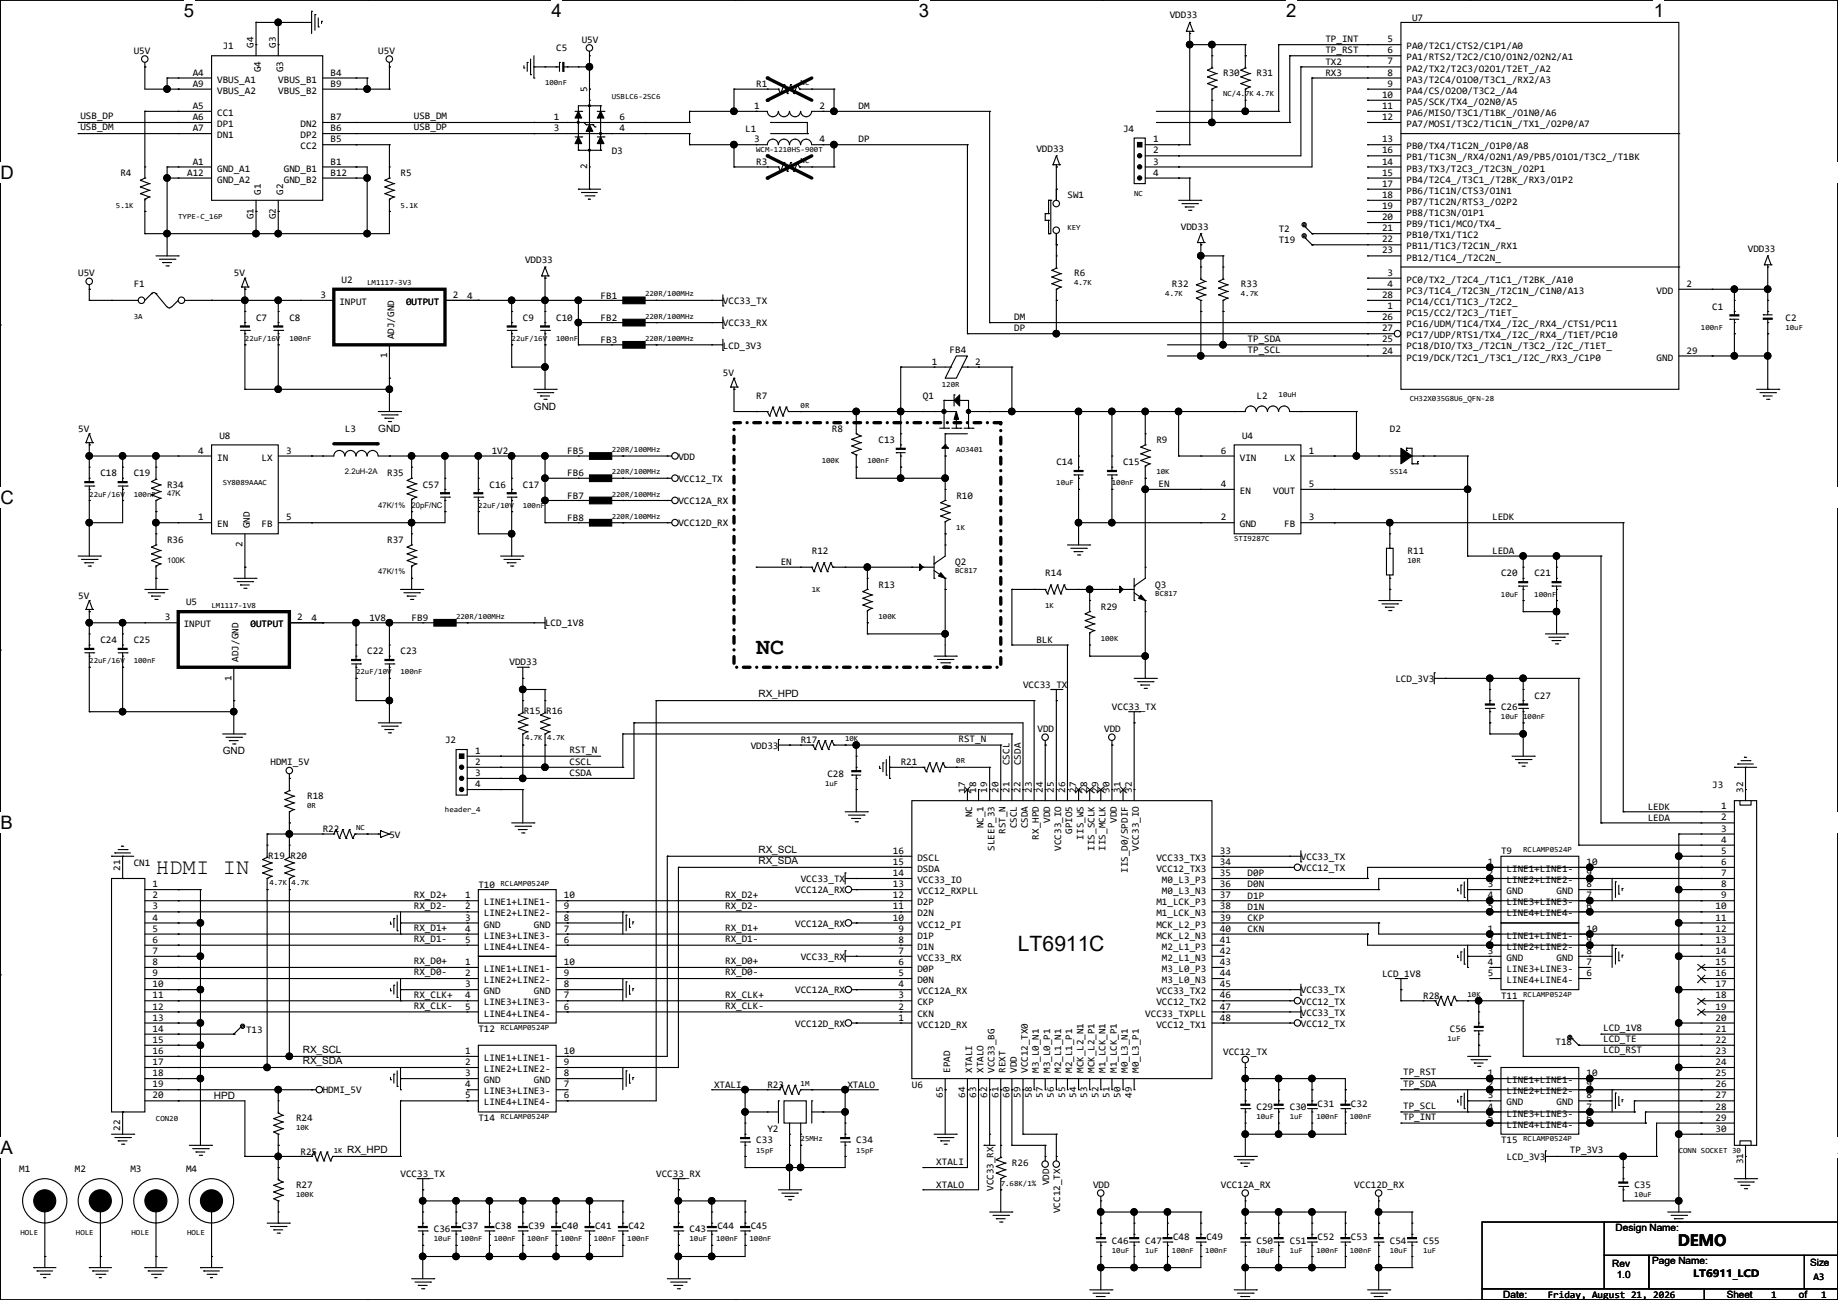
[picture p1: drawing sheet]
<svg xmlns="http://www.w3.org/2000/svg" width="420mm" height="297mm" viewBox="0 0 420 297" stroke-linecap="round" stroke-linejoin="round" font-family="sans-serif">
<defs><g id="words">
<text font-size="5.3" x="172.8" y="149.3">NC</text>
<text font-size="5.1" x="35.6" y="199.7">HDMI IN</text>
<text font-size="4.8" x="232.6" y="217.3">LT6911C</text>
<g font-size="4.2">
<text x="42" y="3.9">5</text>
<text x="126" y="3.9">4</text>
<text x="210" y="3.9">3</text>
<text x="293.9" y="3.9">2</text>
<text x="377.9" y="3.9">1</text>
<text x=".1" y="40.9">D</text>
<text x=".1" y="115.1">C</text>
<text x=".1" y="189.4">B</text>
<text x=".1" y="263.6">A</text>
<text x="419.9" y="263.6">A</text>
</g>
<text font-size="3.6" x="383.4" y="284.7">DEMO</text>
<g font-size="2.3">
<text x="267.3" y="4.2">VDD33</text>
<text x="322.7" y="4.7">U7</text>
<text x="50.9" y="11.3">J1</text>
<text x="58" y="11" transform="rotate(-90 58 11)">G4</text>
<text x="63" y="11" transform="rotate(-90 63 11)">G3</text>
<text x="127.1" y="11.6">C5</text>
<text x="132.9" y="9.8">U5V</text>
<text x="302.9" y="9.5">TP_INT</text>
<text x="317.1" y="9.7">5</text>
<text x="321.4" y="11.3">PA0/T2C1/CTS2/C1P1/A0</text>
<text x="30.6" y="12.3">U5V</text>
<text x="44" y="17.3">A4</text>
<text x="59.6" y="16.5" transform="rotate(-90 59.6 16.5)">G4</text>
<text x="64.7" y="16.5" transform="rotate(-90 64.7 16.5)">G3</text>
<text x="75.5" y="17.3">B4</text>
<text x="86.4" y="12.3">U5V</text>
<text x="279.5" y="17.4">R30</text>
<text x="287.1" y="17.4">R31</text>
<text x="302.9" y="12">TP_RST</text>
<text x="302.9" y="14.8">TX2</text>
<text x="302.9" y="17.3">RX3</text>
<text x="317.1" y="12.2">6</text>
<text x="317.1" y="14.7">7</text>
<text x="317.1" y="17.3">8</text>
<text x="321.4" y="13.8">PA1/RTS2/T2C2/C1O/O1N2/O2N2/A1</text>
<text x="321.4" y="16.3">PA2/TX2/T2C3/O2O1/T2ET_/A2</text>
<text x="44" y="19.8">A9</text>
<text x="49.6" y="21.4">VBUS_A2</text>
<text x="49.6" y="18.9">VBUS_A1</text>
<text x="63.6" y="21.4">VBUS_B2</text>
<text x="63.6" y="18.9">VBUS_B1</text>
<text x="75.5" y="19.8">B9</text>
<text x="134.2" y="21.1" transform="rotate(-90 134.2 21.1)">5</text>
<text x="172.8" y="19.9">R1</text>
<text x="315.8" y="22.4">10</text>
<text x="317.1" y="19.8">9</text>
<text x="321.4" y="18.9">PA3/T2C4/O1O0/T3C1_/RX2/A3</text>
<text x="321.4" y="21.4">PA4/CS/O2O0/T3C2_/A4</text>
<text x="321.4" y="24">PA5/SCK/TX4_/O2N0/A5</text>
<text x="18.4" y="27.3">USB_DP</text>
<text x="18.4" y="29.8">USB_DM</text>
<text x="44" y="24.9">A5</text>
<text x="44" y="27.4">A6</text>
<text x="44" y="30">A7</text>
<text x="49.6" y="26.5">CC1</text>
<text x="49.6" y="29">DP1</text>
<text x="68.7" y="29">DN2</text>
<text x="75.5" y="30">B6</text>
<text x="75.5" y="27.4">B7</text>
<text x="94.6" y="27.3">USB_DM</text>
<text x="94.6" y="29.8">USB_DP</text>
<text x="126.6" y="27.4">1</text>
<text x="126.6" y="30">3</text>
<text x="141.6" y="30">4</text>
<text x="141.6" y="27.4">6</text>
<text x="172.3" y="24.9">1</text>
<text x="187.3" y="24.9">2</text>
<text x="196.2" y="24.9">DM</text>
<text x="315.8" y="24.9">11</text>
<text x="315.8" y="27.4">12</text>
<text x="321.4" y="26.5">PA6/MISO/T3C1/T1BK_/O1N0/A6</text>
<text x="321.4" y="29">PA7/MOSI/T3C2/T1C1N_/TX1_/O2P0/A7</text>
<text x="49.6" y="31.6">DN1</text>
<text x="68.7" y="34.1">CC2</text>
<text x="68.7" y="31.6">DP2</text>
<text x="75.5" y="32.5">B5</text>
<text x="139.8" y="35.2">D3</text>
<text x="170.3" y="30.1">L1</text>
<text x="172.3" y="32.5">3</text>
<text x="187.3" y="32.5">4</text>
<text x="196.2" y="32.6">DP</text>
<text x="236.8" y="34.7">VDD33</text>
<text x="256.6" y="30.1">J4</text>
<text x="263.5" y="32.5">1</text>
<text x="263.5" y="35.1">2</text>
<text x="315.8" y="32.5">13</text>
<text x="315.8" y="35.1">16</text>
<text x="321.4" y="34.1">PB0/TX4/T1C2N_/O1P0/A8</text>
<text x="27.5" y="40.3">R4</text>
<text x="42.8" y="40.1">A12</text>
<text x="44" y="37.6">A1</text>
<text x="49.6" y="41.7">GND_A2</text>
<text x="49.6" y="39.2">GND_A1</text>
<text x="64.9" y="39.2">GND_B1</text>
<text x="64.9" y="41.7">GND_B2</text>
<text x="75.5" y="37.6">B1</text>
<text x="75.5" y="40.1">B12</text>
<text x="91.5" y="40.3">R5</text>
<text x="134.2" y="38.6" transform="rotate(-90 134.2 38.6)">2</text>
<text x="172.8" y="37.7">R3</text>
<text x="263.5" y="37.6">3</text>
<text x="263.5" y="40.1">4</text>
<text x="315.8" y="37.6">14</text>
<text x="315.8" y="40.1">15</text>
<text x="321.4" y="36.7">PB1/T1C3N_/RX4/O2N1/A9/PB5/O1O1/T3C2_/T1BK</text>
<text x="321.4" y="39.2">PB3/TX3/T2C3_/T2C3N_/O2P1</text>
<text x="321.4" y="41.7">PB4/T2C4_/T3C1_/T2BK_/RX3/O1P2</text>
<text x="59.6" y="44.5" transform="rotate(-90 59.6 44.5)">G1</text>
<text x="64.7" y="44.5" transform="rotate(-90 64.7 44.5)">G2</text>
<text x="243.9" y="45.3">SW1</text>
<text x="315.8" y="42.7">17</text>
<text x="315.8" y="45.2">18</text>
<text x="315.8" y="47.8">19</text>
<text x="321.4" y="44.3">PB6/T1C1N/CTS3/O1N1</text>
<text x="321.4" y="46.8">PB7/T1C2N/RTS3_/O2P2</text>
<text x="58" y="50.1" transform="rotate(-90 58 50.1)">G1</text>
<text x="63" y="50.1" transform="rotate(-90 63 50.1)">G2</text>
<text x="269.8" y="52.5">VDD33</text>
<text x="292.2" y="53">T2</text>
<text x="315.8" y="50.3">20</text>
<text x="315.8" y="52.8">21</text>
<text x="321.4" y="49.4">PB8/T1C3N/O1P1</text>
<text x="321.4" y="51.9">PB9/T1C1/MCO/TX4_</text>
<text x="292.2" y="55.5">T19</text>
<text x="315.8" y="55.4">22</text>
<text x="315.8" y="57.9">23</text>
<text x="321.4" y="54.4">PB10/TX1/T1C2</text>
<text x="321.4" y="57">PB11/T1C3/T2C1N_/RX1</text>
<text x="321.4" y="59.5">PB12/T1C4_/T2C2N_</text>
<text x="399.4" y="57.5">VDD33</text>
<text x="17.9" y="63.1">U5V</text>
<text x="30.6" y="65.7">F1</text>
<text x="53.4" y="63.1">5V</text>
<text x="78.1" y="64.6">U2</text>
<text x="120" y="60.1">VDD33</text>
<text x="245.5" y="63.1">R6</text>
<text x="267.8" y="65.7">R32</text>
<text x="283.6" y="65.7">R33</text>
<text x="317.1" y="63">3</text>
<text x="317.1" y="65.5">4</text>
<text x="321.4" y="64.6">PC0/TX2_/T2C4_/T1C1_/T2BK_/A10</text>
<text x="385.4" y="65.5">2</text>
<text x="73.2" y="68.1">3</text>
<text x="77.6" y="69.7">INPUT</text>
<text x="92.8" y="69.7">0UTPUT</text>
<text x="92.8" y="69.7">OUTPUT</text>
<text x="103.5" y="68.1">2</text>
<text x="106.8" y="68.2">4</text>
<text x="137.3" y="68.2">FB1</text>
<text x="165.2" y="69.5">VCC33_TX</text>
<text x="315.8" y="68.1">28</text>
<text x="317.1" y="70.6">1</text>
<text x="321.4" y="67.1">PC3/T1C4_/T2C3N_/T2C1N_/C1N0/A13</text>
<text x="321.4" y="69.7">PC14/CC1/T1C3_/T2C2_</text>
<text x="378.6" y="67.1">VDD</text>
<text x="391.3" y="70.7">C1</text>
<text x="58.5" y="73.3">C7</text>
<text x="66.1" y="73.3">C8</text>
<text x="90.1" y="77.5" transform="rotate(-90 90.1 77.5)">ADJ/GND</text>
<text x="119.5" y="73.3">C9</text>
<text x="127.1" y="73.3">C10</text>
<text x="137.3" y="73.3">FB2</text>
<text x="165.2" y="74.5">VCC33_RX</text>
<text x="231.7" y="75.7">DP</text>
<text x="231.7" y="73.2">DM</text>
<text x="315.8" y="73.2">26</text>
<text x="315.8" y="75.7">27</text>
<text x="321.4" y="72.2">PC15/CC2/T2C3_/T1ET_</text>
<text x="321.4" y="74.8">PC16/UDM/T1C4/TX4_/I2C_/RX4_/CTS1/PC11</text>
<text x="321.4" y="77.3">PC17/UDP/RTS1/TX4_/I2C_/RX4_/T1ET/PC10</text>
<text x="408" y="73.3">C2</text>
<text x="88.4" y="81.8" transform="rotate(-90 88.4 81.8)">1</text>
<text x="137.3" y="78.4">FB3</text>
<text x="165.2" y="79.6">LCD_3V3</text>
<text x="212.9" y="83.3">1</text>
<text x="217" y="80.6">FB4</text>
<text x="222.8" y="83.3">2</text>
<text x="285.1" y="78.1">TP_SDA</text>
<text x="285.1" y="80.6">TP_SCL</text>
<text x="315.8" y="78.2">25</text>
<text x="315.8" y="80.8">24</text>
<text x="321.4" y="79.8">PC18/DIO/TX3_/T2C1N_/T3C2_/I2C_/T1ET_</text>
<text x="321.4" y="82.4">PC19/DCK/T2C1_/T3C1_/I2C_/RX3_/C1P0</text>
<text x="378.6" y="82.4">GND</text>
<text x="385.4" y="80.8">29</text>
<text x="165.2" y="86">5V</text>
<text x="122" y="93.6">GND</text>
<text x="172.8" y="91.1">R7</text>
<text x="210.9" y="91.1">Q1</text>
<text x="287.1" y="91.1">L2</text>
<text x="17.9" y="98.7">5V</text>
<text x="50.1" y="100.2">U8</text>
<text x="78.8" y="98.7">L3</text>
<text x="86.4" y="98.6">GND</text>
<text x="190.1" y="98.7">R8</text>
<text x="200.8" y="101.2">C13</text>
<text x="264.3" y="101.2">R9</text>
<text x="283.8" y="100.2">U4</text>
<text x="317.6" y="98.7">D2</text>
<text x="45.3" y="103.6">4</text>
<text x="49.6" y="105.2">IN</text>
<text x="59.8" y="105.2">LX</text>
<text x="65.4" y="103.6">3</text>
<text x="112.4" y="103.7">1V2</text>
<text x="129.6" y="103.8">FB5</text>
<text x="155" y="105">VDD</text>
<text x="241.4" y="106.3">C14</text>
<text x="256.6" y="106.3">C15</text>
<text x="279" y="103.6">6</text>
<text x="283.3" y="105.2">VIN</text>
<text x="293.5" y="105.2">LX</text>
<text x="299.1" y="103.6">1</text>
<text x="22.9" y="108.8">C18</text>
<text x="30.6" y="108.8">C19</text>
<text x="38.2" y="111.4">R34</text>
<text x="88.5" y="108.8">R35</text>
<text x="96.6" y="111.4">C57</text>
<text x="111.8" y="111.4">C16</text>
<text x="119.5" y="111.4">C17</text>
<text x="129.6" y="113.9">FB7</text>
<text x="129.6" y="108.8">FB6</text>
<text x="155" y="110.1">VCC12_TX</text>
<text x="218.5" y="113.9">R10</text>
<text x="264.8" y="111.3">EN</text>
<text x="279" y="111.3">4</text>
<text x="283.3" y="112.9">EN</text>
<text x="290.9" y="112.9">VOUT</text>
<text x="299.1" y="111.3">5</text>
<text x="45.3" y="118.9">1</text>
<text x="65.4" y="118.9">5</text>
<text x="129.6" y="119">FB8</text>
<text x="155" y="115.2">VCC12A_RX</text>
<text x="279" y="118.9">2</text>
<text x="299.1" y="118.9">3</text>
<text x="341" y="118.9">LEDK</text>
<text x="38.2" y="124.1">R36</text>
<text x="49.6" y="120.5">EN</text>
<text x="55.4" y="125" transform="rotate(-90 55.4 125)">2</text>
<text x="57.1" y="120.7" transform="rotate(-90 57.1 120.7)">GND</text>
<text x="59.8" y="120.5">FB</text>
<text x="88.5" y="124.1">R37</text>
<text x="155" y="120.3">VCC12D_RX</text>
<text x="283.3" y="120.5">GND</text>
<text x="293.5" y="120.5">FB</text>
<text x="178.4" y="129.1">EN</text>
<text x="185.5" y="126.6">R12</text>
<text x="218.3" y="129.2">Q2</text>
<text x="238.9" y="131.7">R14</text>
<text x="321.7" y="126.6">R11</text>
<text x="341" y="126.5">LEDA</text>
<text x="343" y="131.7">C20</text>
<text x="350.6" y="131.7">C21</text>
<text x="17.9" y="136.8">5V</text>
<text x="200.8" y="134.2">R13</text>
<text x="264" y="134.2">Q3</text>
<text x="37.7" y="141.7">3</text>
<text x="42" y="143.3">INPUT</text>
<text x="42.5" y="138.3">U5</text>
<text x="57.2" y="143.3">0UTPUT</text>
<text x="57.2" y="143.3">OUTPUT</text>
<text x="67.9" y="141.7">2</text>
<text x="71.2" y="141.9">4</text>
<text x="84.4" y="141.8">1V8</text>
<text x="94.1" y="141.9">FB9</text>
<text x="124.5" y="143.1">LCD_1V8</text>
<text x="251.6" y="139.3">R29</text>
<text x="22.9" y="146.9">C24</text>
<text x="30.6" y="146.9">C25</text>
<text x="83.9" y="149.5">C22</text>
<text x="91.5" y="149.5">C23</text>
<text x="236.8" y="146.9">BLK</text>
<text x="52.9" y="155.5" transform="rotate(-90 52.9 155.5)">1</text>
<text x="54.5" y="151.2" transform="rotate(-90 54.5 151.2)">ADJ/GND</text>
<text x="116.4" y="152">VDD33</text>
<text x="318.9" y="155.8">LCD_3V3</text>
<text x="173.3" y="159.3">RX_HPD</text>
<text x="233.8" y="157.1">VCC33_TX</text>
<text x="350.6" y="159.6">C27</text>
<text x="119.7" y="163.2">R15 R16</text>
<text x="237.1" y="167.3">VDD</text>
<text x="252.3" y="167.3">VDD</text>
<text x="254.1" y="162.2">VCC33_TX</text>
<text x="343" y="162.2">C26</text>
<text x="50.9" y="172.3">GND</text>
<text x="101.7" y="169.8">J2</text>
<text x="108.5" y="172.2">1</text>
<text x="130.1" y="172">RST_N</text>
<text x="171.5" y="171.1">VDD33</text>
<text x="183" y="169.8">R17</text>
<text x="219" y="169.5">RST_N</text>
<text x="61.8" y="174.9">HDMI_5V</text>
<text x="108.5" y="174.8">2</text>
<text x="108.5" y="177.3">3</text>
<text x="108.5" y="179.8">4</text>
<text x="130.1" y="174.8">CSCL</text>
<text x="130.1" y="177.3">CSDA</text>
<text x="189.1" y="177.4">C28</text>
<text x="205.8" y="174.9">R21</text>
<text x="230.7" y="174.8" transform="rotate(-90 230.7 174.8)">CSCL</text>
<text x="233.3" y="174.8" transform="rotate(-90 233.3 174.8)">CSDA</text>
<text x="391.3" y="180">J3</text>
<text x="70.2" y="182.5">R18</text>
<text x="220.5" y="181.1" transform="rotate(-90 220.5 181.1)">17</text>
<text x="223.1" y="181.1" transform="rotate(-90 223.1 181.1)">18</text>
<text x="225.6" y="181.1" transform="rotate(-90 225.6 181.1)">19</text>
<text x="228.1" y="181.1" transform="rotate(-90 228.1 181.1)">20</text>
<text x="230.7" y="181.1" transform="rotate(-90 230.7 181.1)">21</text>
<text x="233.2" y="181.1" transform="rotate(-90 233.2 181.1)">22</text>
<text x="235.8" y="181.1" transform="rotate(-90 235.8 181.1)">23</text>
<text x="238.3" y="181.1" transform="rotate(-90 238.3 181.1)">24</text>
<text x="240.8" y="181.1" transform="rotate(-90 240.8 181.1)">25</text>
<text x="243.4" y="181.1" transform="rotate(-90 243.4 181.1)">26</text>
<text x="245.9" y="181.1" transform="rotate(-90 245.9 181.1)">27</text>
<text x="248.5" y="181.1" transform="rotate(-90 248.5 181.1)">28</text>
<text x="251" y="181.1" transform="rotate(-90 251 181.1)">29</text>
<text x="253.5" y="181.1" transform="rotate(-90 253.5 181.1)">30</text>
<text x="256.1" y="181.1" transform="rotate(-90 256.1 181.1)">31</text>
<text x="258.6" y="181.1" transform="rotate(-90 258.6 181.1)">32</text>
<text x="376.5" y="185">LEDK</text>
<text x="393.3" y="184.9">1</text>
<text x="398.3" y="181.1" transform="rotate(-90 398.3 181.1)">32</text>
<text x="73.7" y="190.1">R22</text>
<text x="89" y="191.4">5V</text>
<text x="222.2" y="186.7" transform="rotate(-90 222.2 186.7)">NC</text>
<text x="224.7" y="189.3" transform="rotate(-90 224.7 189.3)">NC_1</text>
<text x="229.8" y="190.5" transform="rotate(-90 229.8 190.5)">RST_N</text>
<text x="232.3" y="189.3" transform="rotate(-90 232.3 189.3)">CSCL</text>
<text x="234.9" y="189.3" transform="rotate(-90 234.9 189.3)">CSDA</text>
<text x="237.4" y="191.8" transform="rotate(-90 237.4 191.8)">RX_HPD</text>
<text x="239.9" y="188" transform="rotate(-90 239.9 188)">VDD</text>
<text x="245" y="190.5" transform="rotate(-90 245 190.5)">GPIO5</text>
<text x="247.6" y="191.8" transform="rotate(-90 247.6 191.8)">IIS_WS</text>
<text x="255.2" y="188" transform="rotate(-90 255.2 188)">VDD</text>
<text x="376.5" y="187.5">LEDA</text>
<text x="393.3" y="187.5">2</text>
<text x="393.3" y="190">3</text>
<text x="30.6" y="197.7">CN1</text>
<text x="61.3" y="196.2">R19 R20</text>
<text x="173.3" y="194.9">RX_SCL</text>
<text x="173.3" y="197.4">RX_SDA</text>
<text x="204.1" y="197.6">15</text>
<text x="204.1" y="195.1">16</text>
<text x="209.6" y="196.7">DSCL</text>
<text x="227.2" y="194.3" transform="rotate(-90 227.2 194.3)">SLEEP_33</text>
<text x="242.5" y="194.3" transform="rotate(-90 242.5 194.3)">VCC33_IO</text>
<text x="250.1" y="194.3" transform="rotate(-90 250.1 194.3)">IIS_SCLK</text>
<text x="252.6" y="194.3" transform="rotate(-90 252.6 194.3)">IIS_MCLK</text>
<text x="260.3" y="194.3" transform="rotate(-90 260.3 194.3)">VCC33_IO</text>
<text x="264.3" y="196.7">VCC33_TX3</text>
<text x="278.7" y="195.1">33</text>
<text x="278.7" y="197.6">34</text>
<text x="297.3" y="196.5">VCC33_TX</text>
<text x="339.9" y="197.6">1</text>
<text x="343" y="195.2">T9</text>
<text x="362.6" y="197.6">10</text>
<text x="393.3" y="192.5">4</text>
<text x="393.3" y="195.1">5</text>
<text x="393.3" y="197.6">6</text>
<text x="27.5" y="198.9" transform="rotate(-90 27.5 198.9)">21</text>
<text x="34.9" y="202.7">1</text>
<text x="109.3" y="202.8">T10</text>
<text x="183" y="201.5">VCC33_TX</text>
<text x="204.1" y="202.7">13</text>
<text x="204.1" y="200.2">14</text>
<text x="209.6" y="201.8">VCC33_IO</text>
<text x="209.6" y="199.2">DSDA</text>
<text x="257.7" y="199.4" transform="rotate(-90 257.7 199.4)">IIS_D0/SPDIF</text>
<text x="264.3" y="199.2">VCC12_TX3</text>
<text x="265.5" y="201.8">M0_L3_P3</text>
<text x="278.7" y="200.2">35</text>
<text x="278.7" y="202.7">36</text>
<text x="285.1" y="202.7">D0N</text>
<text x="285.1" y="200.2">D0P</text>
<text x="297.3" y="199">VCC12_TX</text>
<text x="339.9" y="200.2">2</text>
<text x="339.9" y="202.7">3</text>
<text x="344.3" y="201.8">LINE2+LINE2-</text>
<text x="344.3" y="199.2">LINE1+LINE1-</text>
<text x="362.6" y="202.7">8</text>
<text x="362.6" y="200.2">9</text>
<text x="393.3" y="200.2">7</text>
<text x="393.3" y="202.7">8</text>
<text x="34.9" y="205.2">2</text>
<text x="34.9" y="207.8">3</text>
<text x="94.6" y="205.1">RX_D2+</text>
<text x="94.6" y="207.6">RX_D2-</text>
<text x="106.3" y="207.8">2</text>
<text x="106.3" y="205.2">1</text>
<text x="110.6" y="209.4">LINE2+LINE2-</text>
<text x="110.6" y="206.8">LINE1+LINE1-</text>
<text x="128.9" y="207.8">9</text>
<text x="128.9" y="205.2">10</text>
<text x="165.7" y="205.1">RX_D2+</text>
<text x="165.7" y="207.6">RX_D2-</text>
<text x="181.7" y="204.1">VCC12A_RX</text>
<text x="204.1" y="207.8">11</text>
<text x="204.1" y="205.2">12</text>
<text x="209.6" y="209.4">D2N</text>
<text x="209.6" y="206.8">D2P</text>
<text x="209.6" y="204.3">VCC12_RXPLL</text>
<text x="264.3" y="206.8">M1_LCK_P3</text>
<text x="264.3" y="209.4">M1_LCK_N3</text>
<text x="265.5" y="204.3">M0_L3_N3</text>
<text x="278.7" y="205.2">37</text>
<text x="278.7" y="207.8">38</text>
<text x="285.1" y="205.3">D1P</text>
<text x="285.1" y="207.8">D1N</text>
<text x="339.9" y="205.2">4</text>
<text x="339.9" y="207.8">5</text>
<text x="344.3" y="204.3">GND</text>
<text x="344.3" y="206.8">LINE3+LINE3-</text>
<text x="344.3" y="209.4">LINE4+LINE4-</text>
<text x="355.7" y="204.3">GND</text>
<text x="362.6" y="207.8">6</text>
<text x="362.6" y="205.2">7</text>
<text x="392" y="207.8">10</text>
<text x="393.3" y="205.2">9</text>
<text x="34.9" y="210.3">4</text>
<text x="34.9" y="212.9">5</text>
<text x="34.9" y="215.4">6</text>
<text x="94.6" y="212.7">RX_D1+</text>
<text x="94.6" y="215.2">RX_D1-</text>
<text x="106.3" y="210.3">3</text>
<text x="106.3" y="212.9">4</text>
<text x="106.3" y="215.4">5</text>
<text x="110.6" y="211.9">GND</text>
<text x="110.6" y="214.5">LINE3+LINE3-</text>
<text x="122" y="211.9">GND</text>
<text x="128.9" y="215.4">6</text>
<text x="128.9" y="212.9">7</text>
<text x="128.9" y="210.3">8</text>
<text x="165.7" y="212.7">RX_D1+</text>
<text x="165.7" y="215.2">RX_D1-</text>
<text x="181.7" y="211.7">VCC12A_RX</text>
<text x="204.1" y="210.3">10</text>
<text x="205.3" y="215.4">8</text>
<text x="205.3" y="212.9">9</text>
<text x="209.6" y="214.5">D1P</text>
<text x="209.6" y="211.9">VCC12_PI</text>
<text x="264.3" y="211.9">MCK_L2_P3</text>
<text x="264.3" y="214.5">MCK_L2_N3</text>
<text x="278.7" y="210.3">39</text>
<text x="278.7" y="212.9">40</text>
<text x="278.7" y="215.4">41</text>
<text x="285.1" y="212.9">CKN</text>
<text x="285.1" y="210.4">CKP</text>
<text x="339.9" y="215.4">2</text>
<text x="339.9" y="212.9">1</text>
<text x="344.3" y="214.5">LINE1+LINE1-</text>
<text x="362.6" y="215.4">9</text>
<text x="362.6" y="212.9">10</text>
<text x="392" y="210.3">11</text>
<text x="392" y="212.9">12</text>
<text x="392" y="215.4">13</text>
<text x="34.9" y="217.9">7</text>
<text x="34.9" y="220.5">8</text>
<text x="94.6" y="220.3">RX_D0+</text>
<text x="106.3" y="220.5">1</text>
<text x="110.6" y="217">LINE4+LINE4-</text>
<text x="128.9" y="220.5">10</text>
<text x="165.7" y="220.3">RX_D0+</text>
<text x="183" y="219.3">VCC33_RX</text>
<text x="205.3" y="220.5">6</text>
<text x="205.3" y="217.9">7</text>
<text x="209.6" y="219.5">VCC33_RX</text>
<text x="209.6" y="217">D1N</text>
<text x="265.5" y="217">M2_L1_P3</text>
<text x="265.5" y="219.5">M2_L1_N3</text>
<text x="278.7" y="217.9">42</text>
<text x="278.7" y="220.5">43</text>
<text x="339.9" y="217.9">3</text>
<text x="339.9" y="220.5">4</text>
<text x="344.3" y="217">LINE2+LINE2-</text>
<text x="344.3" y="219.5">GND</text>
<text x="355.7" y="219.5">GND</text>
<text x="362.6" y="220.5">7</text>
<text x="362.6" y="217.9">8</text>
<text x="392" y="217.9">14</text>
<text x="392" y="220.5">15</text>
<text x="34.9" y="223">9</text>
<text x="34.9" y="225.6">10</text>
<text x="94.6" y="222.8">RX_D0-</text>
<text x="94.6" y="227.9">RX_CLK+</text>
<text x="106.3" y="223">2</text>
<text x="106.3" y="225.6">3</text>
<text x="110.6" y="224.6">LINE2+LINE2-</text>
<text x="110.6" y="227.2">GND</text>
<text x="110.6" y="222.1">LINE1+LINE1-</text>
<text x="122" y="227.2">GND</text>
<text x="128.9" y="225.6">8</text>
<text x="128.9" y="223">9</text>
<text x="165.7" y="222.8">RX_D0-</text>
<text x="165.7" y="227.9">RX_CLK+</text>
<text x="181.7" y="227">VCC12A_RX</text>
<text x="205.3" y="225.6">4</text>
<text x="205.3" y="223">5</text>
<text x="209.6" y="227.2">VCC12A_RX</text>
<text x="209.6" y="224.6">D0N</text>
<text x="209.6" y="222.1">D0P</text>
<text x="264.3" y="227.2">VCC33_TX2</text>
<text x="265.5" y="222.1">M3_L0_P3</text>
<text x="265.5" y="224.6">M3_L0_N3</text>
<text x="278.7" y="223">44</text>
<text x="278.7" y="225.6">45</text>
<text x="297.3" y="227">VCC33_TX</text>
<text x="315.8" y="223.1">LCD_1V8</text>
<text x="339.9" y="223">5</text>
<text x="344.3" y="222.1">LINE3+LINE3-</text>
<text x="344.3" y="224.6">LINE4+LINE4-</text>
<text x="362.6" y="223">6</text>
<text x="392" y="223">16</text>
<text x="392" y="225.6">17</text>
<text x="34.9" y="228.1">11</text>
<text x="34.9" y="230.6">12</text>
<text x="34.9" y="233.2">13</text>
<text x="94.6" y="230.5">RX_CLK-</text>
<text x="106.3" y="228.1">4</text>
<text x="106.3" y="230.6">5</text>
<text x="110.6" y="229.7">LINE3+LINE3-</text>
<text x="110.6" y="232.2">LINE4+LINE4-</text>
<text x="128.9" y="230.6">6</text>
<text x="128.9" y="228.1">7</text>
<text x="165.7" y="230.5">RX_CLK-</text>
<text x="205.3" y="233.2">1</text>
<text x="205.3" y="230.6">2</text>
<text x="205.3" y="228.1">3</text>
<text x="209.6" y="232.2">CKN</text>
<text x="209.6" y="229.7">CKP</text>
<text x="261.7" y="232.2">VCC33_TXPLL</text>
<text x="264.3" y="229.7">VCC12_TX2</text>
<text x="278.7" y="228.1">46</text>
<text x="278.7" y="230.6">47</text>
<text x="278.7" y="233.2">48</text>
<text x="297.3" y="229.5">VCC12_TX</text>
<text x="297.3" y="232">VCC33_TX</text>
<text x="325.2" y="228.2">R28</text>
<text x="343" y="228.2">T11</text>
<text x="392" y="228.1">18</text>
<text x="392" y="230.6">19</text>
<text x="392" y="233.2">20</text>
<text x="34.9" y="235.7">14</text>
<text x="34.9" y="238.3">15</text>
<text x="56.2" y="236.1">T13</text>
<text x="109.3" y="235.8">T12</text>
<text x="181.7" y="234.6">VCC12D_RX</text>
<text x="209.6" y="234.8">VCC12D_RX</text>
<text x="264.3" y="234.8">VCC12_TX1</text>
<text x="297.3" y="234.6">VCC12_TX</text>
<text x="331.3" y="235.8">C56</text>
<text x="355.4" y="238.6">T18</text>
<text x="366.4" y="235.5">LCD_1V8</text>
<text x="366.4" y="238.1">LCD_TE</text>
<text x="392" y="235.7">21</text>
<text x="392" y="238.3">22</text>
<text x="34.9" y="240.8">16</text>
<text x="34.9" y="243.3">17</text>
<text x="34.9" y="245.9">18</text>
<text x="69.2" y="240.6">RX_SCL</text>
<text x="69.2" y="243.2">RX_SDA</text>
<text x="106.3" y="243.3">2</text>
<text x="106.3" y="245.9">3</text>
<text x="106.3" y="240.8">1</text>
<text x="110.6" y="244.9">LINE2+LINE2-</text>
<text x="110.6" y="242.4">LINE1+LINE1-</text>
<text x="128.9" y="245.9">8</text>
<text x="128.9" y="243.3">9</text>
<text x="128.9" y="240.8">10</text>
<text x="217.1" y="245.2" transform="rotate(-90 217.1 245.2)">EPAD</text>
<text x="222.2" y="245.2" transform="rotate(-90 222.2 245.2)">XTALI</text>
<text x="224.7" y="245.2" transform="rotate(-90 224.7 245.2)">XTALO</text>
<text x="227.2" y="245.2" transform="rotate(-90 227.2 245.2)">VCC33_BG</text>
<text x="229.8" y="245.2" transform="rotate(-90 229.8 245.2)">REXT</text>
<text x="232.3" y="245.2" transform="rotate(-90 232.3 245.2)">VDD</text>
<text x="234.9" y="245.2" transform="rotate(-90 234.9 245.2)">VCC12_TX0</text>
<text x="237.4" y="245.2" transform="rotate(-90 237.4 245.2)">M3_L0_N1</text>
<text x="239.9" y="245.2" transform="rotate(-90 239.9 245.2)">M3_L0_P1</text>
<text x="242.5" y="245.2" transform="rotate(-90 242.5 245.2)">M2_L1_N1</text>
<text x="245" y="245.2" transform="rotate(-90 245 245.2)">M2_L1_P1</text>
<text x="247.6" y="245.2" transform="rotate(-90 247.6 245.2)">MCK_L2_N1</text>
<text x="250.1" y="245.2" transform="rotate(-90 250.1 245.2)">MCK_L2_P1</text>
<text x="252.6" y="245.2" transform="rotate(-90 252.6 245.2)">M1_LCK_N1</text>
<text x="255.2" y="245.2" transform="rotate(-90 255.2 245.2)">M1_LCK_P1</text>
<text x="257.7" y="245.2" transform="rotate(-90 257.7 245.2)">M0_L3_N1</text>
<text x="260.3" y="245.2" transform="rotate(-90 260.3 245.2)">M0_L3_P1</text>
<text x="279.5" y="240.9">VCC12_TX</text>
<text x="320.6" y="245.7">TP_RST</text>
<text x="339.9" y="245.9">1</text>
<text x="362.6" y="245.9">10</text>
<text x="366.4" y="240.6">LCD_RST</text>
<text x="392" y="240.8">23</text>
<text x="392" y="243.3">24</text>
<text x="392" y="245.9">25</text>
<text x="34.9" y="248.4">19</text>
<text x="34.9" y="251">20</text>
<text x="48.9" y="251">HPD</text>
<text x="73.7" y="249.8">HDMI_5V</text>
<text x="106.3" y="248.4">4</text>
<text x="106.3" y="251">5</text>
<text x="110.6" y="247.5">GND</text>
<text x="110.6" y="250">LINE3+LINE3-</text>
<text x="122" y="247.5">GND</text>
<text x="128.9" y="251">6</text>
<text x="128.9" y="248.4">7</text>
<text x="163.2" y="248.5">XTALI</text>
<text x="175.4" y="248.5">R23</text>
<text x="193.6" y="248.5">XTALO</text>
<text x="208.4" y="248.5">U6</text>
<text x="215.4" y="250.7" transform="rotate(-90 215.4 250.7)">65</text>
<text x="220.5" y="250.7" transform="rotate(-90 220.5 250.7)">64</text>
<text x="223.1" y="250.7" transform="rotate(-90 223.1 250.7)">63</text>
<text x="225.6" y="250.7" transform="rotate(-90 225.6 250.7)">62</text>
<text x="228.1" y="250.7" transform="rotate(-90 228.1 250.7)">61</text>
<text x="230.7" y="250.7" transform="rotate(-90 230.7 250.7)">60</text>
<text x="233.2" y="250.7" transform="rotate(-90 233.2 250.7)">59</text>
<text x="235.8" y="250.7" transform="rotate(-90 235.8 250.7)">58</text>
<text x="238.3" y="250.7" transform="rotate(-90 238.3 250.7)">57</text>
<text x="240.8" y="250.7" transform="rotate(-90 240.8 250.7)">56</text>
<text x="243.4" y="250.7" transform="rotate(-90 243.4 250.7)">55</text>
<text x="245.9" y="250.7" transform="rotate(-90 245.9 250.7)">54</text>
<text x="248.5" y="250.7" transform="rotate(-90 248.5 250.7)">53</text>
<text x="251" y="250.7" transform="rotate(-90 251 250.7)">52</text>
<text x="253.5" y="250.7" transform="rotate(-90 253.5 250.7)">51</text>
<text x="256.1" y="250.7" transform="rotate(-90 256.1 250.7)">50</text>
<text x="258.6" y="250.7" transform="rotate(-90 258.6 250.7)">49</text>
<text x="320.6" y="248.2">TP_SDA</text>
<text x="339.9" y="248.4">2</text>
<text x="339.9" y="251">3</text>
<text x="344.3" y="250">LINE2+LINE2-</text>
<text x="344.3" y="247.5">LINE1+LINE1-</text>
<text x="362.6" y="251">8</text>
<text x="362.6" y="248.4">9</text>
<text x="392" y="248.4">26</text>
<text x="392" y="251">27</text>
<text x="67.7" y="256.2">R24</text>
<text x="109.3" y="256.2">T14</text>
<text x="110.6" y="252.6">LINE4+LINE4-</text>
<text x="287.1" y="253.6">C29</text>
<text x="294.7" y="253.6">C30</text>
<text x="301.1" y="252.9">C31</text>
<text x="308.7" y="252.9">C32</text>
<text x="320.6" y="253.3">TP_SCL</text>
<text x="320.6" y="255.9">TP_INT</text>
<text x="339.9" y="253.5">4</text>
<text x="339.9" y="256">5</text>
<text x="344.3" y="252.6">GND</text>
<text x="344.3" y="255.1">LINE3+LINE3-</text>
<text x="344.3" y="257.6">LINE4+LINE4-</text>
<text x="355.7" y="252.6">GND</text>
<text x="362.6" y="256">6</text>
<text x="362.6" y="253.5">7</text>
<text x="392" y="253.5">28</text>
<text x="392" y="256">29</text>
<text x="27.5" y="258.4" transform="rotate(-90 27.5 258.4)">22</text>
<text x="68.7" y="263.8">R25</text>
<text x="79.3" y="263.5">RX_HPD</text>
<text x="172.8" y="261.2">C33</text>
<text x="175.4" y="258.7">Y2</text>
<text x="195.7" y="261.2">C34</text>
<text x="343" y="261.2">T15</text>
<text x="358.7" y="263.5">TP_3V3</text>
<text x="392" y="258.6">30</text>
<text x="4.4" y="267.8">M1</text>
<text x="17.1" y="267.8">M2</text>
<text x="29.8" y="267.8">M3</text>
<text x="42.5" y="267.8">M4</text>
<text x="91.5" y="268.9">VCC33_TX</text>
<text x="150" y="268.9">VCC33_RX</text>
<text x="214" y="266.2">XTALI</text>
<text x="231.2" y="266.3">R26</text>
<text x="344.3" y="265">LCD_3V3</text>
<text x="398.3" y="266" transform="rotate(-90 398.3 266)">31</text>
<text x="67.7" y="271.4">R27</text>
<text x="214" y="271.3">XTALO</text>
<text x="227" y="272.1" transform="rotate(-90 227 272.1)">VCC33_RX</text>
<text x="239.7" y="270.8" transform="rotate(-90 239.7 270.8)">VDD</text>
<text x="249.8" y="271.4">VDD</text>
<text x="279" y="271.4">VCC12A_RX</text>
<text x="309.5" y="271.4">VCC12D_RX</text>
<text x="373.5" y="271.4">C35</text>
<text x="99.1" y="281.6">C36</text>
<text x="105.5" y="280.8">C37</text>
<text x="113.1" y="280.8">C38</text>
<text x="120.7" y="280.8">C39</text>
<text x="128.4" y="280.8">C40</text>
<text x="136" y="280.8">C41</text>
<text x="143.6" y="280.8">C42</text>
<text x="157.6" y="281.6">C43</text>
<text x="163.9" y="280.8">C44</text>
<text x="171.5" y="280.8">C45</text>
<text x="242.3" y="277.2" transform="rotate(-90 242.3 277.2)">VCC12_TX</text>
<text x="369.2" y="281.3">Design Name:</text>
<text x="254.1" y="284.1">C46</text>
<text x="261.7" y="284.1">C47</text>
<text x="268.1" y="283.3">C48</text>
<text x="275.7" y="283.3">C49</text>
<text x="287.1" y="284.1">C50</text>
<text x="294.7" y="284.1">C51</text>
<text x="301.1" y="283.3">C52</text>
<text x="308.7" y="283.3">C53</text>
<text x="317.6" y="284.1">C54</text>
<text x="325.2" y="284.1">C55</text>
<text x="368.4" y="289.4">Rev</text>
<text x="369.4" y="291.9">1.0</text>
<text x="377.6" y="288.9">Page Name:</text>
<text x="386.9" y="291.8">LT6911_LCD</text>
<text x="413.6" y="289.1">Size</text>
<text x="414.4" y="292.5">A3</text>
<text x="343.5" y="296.5">Date:</text>
<text x="353.7" y="296.5">Friday, August 21, 2026</text>
<text x="394.6" y="296.5">Sheet</text>
<text x="404.7" y="296.5">1</text>
<text x="411.1" y="296.5">of</text>
<text x="416.2" y="296.5">1</text>
</g>
<g font-size="1.8">
<text x="124.5" y="19.5">100nF</text>
<text x="139.8" y="22.5">USBLC6-2SC6</text>
<text x="183" y="19.5">NC</text>
<text x="279.5" y="22">NC/4.7K 4.7K</text>
<text x="172.8" y="34.7">WCM-1210HS-900T</text>
<text x="183" y="37.3">NC</text>
<text x="26.5" y="47.4">5.1K</text>
<text x="91.5" y="47.4">5.1K</text>
<text x="259.2" y="44.9">NC</text>
<text x="40.7" y="50">TYPE-C_16P</text>
<text x="243.9" y="52.5">KEY</text>
<text x="83.9" y="65.2">LM1117-3V3</text>
<text x="245.4" y="65.2">4.7K</text>
<text x="147.4" y="67.7">220R/100MHz</text>
<text x="266.3" y="67.7">4.7K</text>
<text x="283.5" y="67.7">4.7K</text>
<text x="30.6" y="72.8">3A</text>
<text x="56" y="77.9">22uF/16V</text>
<text x="66.1" y="77.9">100nF</text>
<text x="116.9" y="77.9">22uF/16V</text>
<text x="127.1" y="77.9">100nF</text>
<text x="147.4" y="77.9">220R/100MHz</text>
<text x="147.4" y="72.8">220R/100MHz</text>
<text x="388.7" y="75.4">100nF</text>
<text x="408" y="75.4">10uF</text>
<text x="215.2" y="88.3">120R</text>
<text x="183" y="93.1">0R</text>
<text x="292.2" y="90.6">10uH</text>
<text x="322.1" y="91.6">CH32X035G8U6_QFN-28</text>
<text x="139.8" y="103.3">220R/100MHz</text>
<text x="187.8" y="105.8">100K</text>
<text x="198.2" y="105.8">100nF</text>
<text x="218.5" y="103.3">AO3401</text>
<text x="20.4" y="113.5">22uF/16V</text>
<text x="30.6" y="113.5">100nF</text>
<text x="38.2" y="113.4">47K</text>
<text x="50.9" y="110.9">SY8089AAAC</text>
<text x="78.8" y="108.3">2.2uH-2A</text>
<text x="139.8" y="113.5">220R/100MHz</text>
<text x="139.8" y="108.4">220R/100MHz</text>
<text x="241.4" y="110.9">10uF</text>
<text x="254.1" y="110.9">100nF</text>
<text x="264.2" y="108.4">10K</text>
<text x="317.6" y="108.4">SS14</text>
<text x="86.4" y="116">47K/1%</text>
<text x="94.1" y="116">20pF/NC</text>
<text x="109.3" y="116">22uF/10V</text>
<text x="119.5" y="116">100nF</text>
<text x="139.8" y="118.5">220R/100MHz</text>
<text x="218.5" y="121.1">1K</text>
<text x="282" y="123.6">STI9287C</text>
<text x="38.2" y="128.7">100K</text>
<text x="86.4" y="131.2">47K/1%</text>
<text x="218.3" y="131">BC817</text>
<text x="321.6" y="128.7">10R</text>
<text x="185.5" y="135.3">1K</text>
<text x="264" y="136.1">BC817</text>
<text x="343" y="136.3">10uF</text>
<text x="350.6" y="136.3">100nF</text>
<text x="48.3" y="138.9">LM1117-1V8</text>
<text x="104.2" y="141.4">220R/100MHz</text>
<text x="200.7" y="141.4">100K</text>
<text x="238.8" y="138.9">1K</text>
<text x="251.5" y="146.5">100K</text>
<text x="20.4" y="151.6">22uF/16V</text>
<text x="30.6" y="151.6">100nF</text>
<text x="81.4" y="154.1">22uF/10V</text>
<text x="91.5" y="154.1">100nF</text>
<text x="343" y="164.3">10uF 100nF</text>
<text x="120" y="169.1">4.7K</text>
<text x="125" y="169.1">4.7K</text>
<text x="193.1" y="169.3">10K</text>
<text x="188.5" y="179.5">1uF</text>
<text x="218.5" y="174.4">0R</text>
<text x="70.2" y="184.6">0R</text>
<text x="101.7" y="185.6">header_4</text>
<text x="81.4" y="189.7">NC</text>
<text x="348" y="194.7">RCLAMP0524P</text>
<text x="61.6" y="202.1">4.7K</text>
<text x="66.6" y="202.1">4.7K</text>
<text x="114.4" y="202.4">RCLAMP0524P</text>
<text x="335.3" y="227.8">10K</text>
<text x="348" y="227.8">RCLAMP0524P</text>
<text x="114.4" y="235.4">RCLAMP0524P</text>
<text x="330.8" y="237.9">1uF</text>
<text x="183" y="248.1">1M</text>
<text x="35.6" y="256.2">CON20</text>
<text x="114.4" y="255.7">RCLAMP0524P</text>
<text x="287.1" y="255.7">10uF</text>
<text x="294.7" y="255.7">1uF</text>
<text x="300.8" y="255.7">100nF</text>
<text x="308.4" y="255.7">100nF</text>
<text x="67.6" y="258.2">10K</text>
<text x="76.3" y="263.3">1K</text>
<text x="172.8" y="263.3">15pF</text>
<text x="183" y="260.8">25MHz</text>
<text x="195.7" y="263.3">15pF</text>
<text x="348" y="260.8">RCLAMP0524P</text>
<text x="383.6" y="263.3">CONN SOCKET 30</text>
<text x="67.6" y="273.5">100K</text>
<text x="228.7" y="270.9">7.68K/1%</text>
<text x="373.4" y="273.5">10uF</text>
<text x="4.7" y="282.1">HOLE</text>
<text x="17.4" y="282.1">HOLE</text>
<text x="30.1" y="282.1">HOLE</text>
<text x="42.8" y="282.1">HOLE</text>
<text x="99.1" y="283.6">10uF</text>
<text x="105.2" y="283.6">100nF</text>
<text x="112.9" y="283.6">100nF</text>
<text x="120.5" y="283.6">100nF</text>
<text x="128.1" y="283.6">100nF</text>
<text x="135.7" y="283.6">100nF</text>
<text x="143.3" y="283.6">100nF</text>
<text x="157.6" y="283.6">10uF</text>
<text x="163.7" y="283.6">100nF</text>
<text x="171.3" y="283.6">100nF</text>
<text x="254.1" y="286.2">10uF</text>
<text x="261.7" y="286.2">1uF</text>
<text x="267.8" y="286.2">100nF</text>
<text x="275.4" y="286.2">100nF</text>
<text x="287.1" y="286.2">10uF</text>
<text x="294.7" y="286.2">1uF</text>
<text x="300.8" y="286.2">100nF</text>
<text x="308.4" y="286.2">100nF</text>
<text x="317.6" y="286.2">10uF</text>
<text x="325.2" y="286.2">1uF</text>
</g>
</g></defs>
<path d="M.1 0h419.8v297h-419.8z" fill="none" stroke="#000" stroke-width=".25"/>
<path d="M42 0h2.4v4.8h-2.4z" fill="#fff"/>
<path d="M84 0h.1M84 297h.1" fill="none" stroke="#000" stroke-width=".25"/>
<path d="M126 0h2.4v4.8h-2.4z" fill="#fff"/>
<path d="M168 0h.1M168 297h.1" fill="none" stroke="#000" stroke-width=".25"/>
<path d="M210 0h2.3v4.8h-2.3z" fill="#fff"/>
<path d="M252 0h.1M252 297h.1" fill="none" stroke="#000" stroke-width=".25"/>
<path d="M293.9 0h2.4v4.8h-2.4z" fill="#fff"/>
<path d="M336 0h.1M336 297h.1" fill="none" stroke="#000" stroke-width=".25"/>
<g fill="#fff">
<path d="M377.9 0h2.4v4.8h-2.4z"/>
<path d="M.1 37.1h3v4.8h-3z"/>
<path d="M419.9 37.1l.1 4.8z"/>
<path d="M.1 111.3h3v4.8h-3z"/>
<path d="M419.9 111.3l.1 4.8z"/>
</g>
<path d="M.1 74.3h.1M419.9 74.3h.1" fill="none" stroke="#000" stroke-width=".25"/>
<g fill="#fff">
<path d="M.1 185.6h2.8v4.7h-2.8z"/>
<path d="M419.9 185.6l.1 4.7z"/>
</g>
<path d="M.1 148.5h.1M419.9 148.5h.1" fill="none" stroke="#000" stroke-width=".25"/>
<g fill="#fff">
<path d="M0 259.8h2.9v4.7h-2.9z"/>
<path d="M419.9 259.8h.1v4.7h-.1z"/>
</g>
<g fill="none" stroke="#000" stroke-width=".25">
<path d="M33.1 15.3h.1M33.1 14.3v1M71.2 2.6h.1M71.2 2.6v5.1M72 3.3h.1M72 3.3v3.6M72.7 6.1h.1M72.7 4.1v2M73.5 4.9h.1M73.5 4.9v.5M89 15.3h.1M89 14.3v1"/>
<path d="M119.7 15.5h.1M119.7 15v.5M120.5 14.3h.1M120.5 14.3v2M121.2 17.1h.1M121.2 13.5v3.6M122 17.8h.1M122 12.7v5.1M134.7 12.7h.1M134.7 11.7v1M271.1 7.2h.1M271.1 7.2h1.5"/>
<path d="M271.9 7.7h.1M271.9 5.1h.1M271.9 7.2v.5M271.9 5.1l-.8 2.1M271.9 5.1l.7 2.1M272.6 7.2h.1M312.5 10.2h.1M312.5 12.7h.1M312.5 15.3h.1M312.5 17.8h.1M312.5 10.2h7.6M312.5 12.7h7.6"/>
<path d="M312.5 15.3h7.6M312.5 17.8h7.6M320.1 5.1h63.5v83.8h-63.5zM240.6 37.6h.1M240.6 37.6h1.5M241.4 38.1h.1M241.4 35.6h.1M241.4 37.6v.5M241.4 35.6l-.8 2M241.4 35.6l.7 2M242.1 37.6h.1M312.5 20.4h.1"/>
<path d="M312.5 22.9h.1M312.5 25.4h.1M312.5 28h.1M312.5 33.1h.1M312.5 35.6h.1M312.5 38.1h.1M312.5 20.4h7.6M312.5 22.9h7.6M312.5 25.4h7.6M312.5 28h7.6M312.5 33.1h7.6M312.5 35.6h7.6"/>
<path d="M312.5 38.1h7.6M320.1 30.5h63.5M383.6 30.5h.1M35.6 58.5h5.1M36.4 59.2h3.6M37.2 60h.1M37.2 60h2M40 59.2h.1M40.7 58.5h.1M132.2 43.2h.1M132.2 43.2h5M132.9 44h.1"/>
<path d="M132.9 44h3.6M133.7 44.7h2M134.5 45.5h.1M134.5 45.5h.5M135.7 44.7h.1M269.3 45.8h5.1M270.1 46.5h3.5M270.8 47.3h.1M270.8 47.3h2.1M271.6 48h.5M272.1 48h.1M273.6 55.4h.1"/>
<path d="M273.6 46.5h.1M273.6 55.4h1.6M274.4 55.9h.1M274.4 53.4h.1M274.4 45.8h.1M274.4 55.4v.5M274.4 53.4l-.8 2M274.4 53.4l.8 2M275.2 55.4h.1M312.5 40.7h.1M312.5 43.2h.1M312.5 45.8h.1"/>
<path d="M312.5 48.3h.1M312.5 50.8h.1M312.5 53.4h.1M312.5 55.9h.1M312.5 58.5h.1M312.5 58.5h7.6M312.5 43.2h7.6M312.5 45.8h7.6M312.5 40.7h7.6M312.5 48.3h7.6M312.5 50.8h7.6M312.5 53.4h7.6"/>
<path d="M312.5 55.9h7.6M403.9 58.5h.1M403.9 58.5l-.7 2M403.9 58.5l.8 2M20.4 66.1h.1M20.4 65.1v1M37.9 60.7h.5M38.4 60.7h.1M55.2 65.6h.1M55.2 65.6h1.5M56 66.1h.1M56 63.5h.1"/>
<path d="M56 65.6v.5M56 63.5l-.8 2.1M56 63.5l.7 2.1M56.7 65.6h.1M123.8 63h.1M123.8 63h1.5M124.5 63.5h.1M124.5 61h.1M124.5 63v.5M124.5 61l-.7 2M124.5 61l.8 2M125.3 63h.1"/>
<path d="M162.6 68.6h.1M162.6 73.7h.1M162.6 78.8h.1M162.6 68.6h2.6M162.6 73.7h2.6M162.6 78.8h2.6M165.2 69.9h.1M165.2 75h.1M165.2 67.4v2.5M165.2 72.4v2.6M165.2 77.5v2.6M312.5 63.5h.1"/>
<path d="M312.5 66.1h.1M312.5 68.6h.1M312.5 71.2h.1M312.5 73.7h.1M312.5 68.6h7.6M312.5 73.7h7.6M312.5 63.5h7.6M312.5 66.1h7.6M312.5 71.2h7.6M320.1 61h63.5M383.6 61h.1M402.9 71.9h.1"/>
<path d="M402.9 71.9h2.1M403.2 60.5h.1M403.2 60.5h1.5M403.9 61h.1M403.9 71.2h.1M403.9 73.7h.1M403.9 76.2h.1M403.9 68.6h.1M403.9 60.5v.5M403.9 68.6v3.3M403.9 72.9v3.3M404.7 60.5h.1"/>
<path d="M20.4 99.1h.1M20.4 99.1l-.8 2M20.4 99.1l.8 2M86.4 94h5.1M87.2 94.8h3.6M88 95.5h.1M88 95.5h2M88.7 96.3h.5M89.2 96.3h.1M90.8 94.8h.1M91.5 94h.1M122 88.9h5.1"/>
<path d="M122.8 89.7h3.5M123.5 90.5h.1M123.5 90.5h2.1M124.3 91.2h.5M124.8 91.2h.1M126.3 89.7h.1M127.1 88.9h.1M165.2 80.1h.1M167 88.4h.1M167 88.4h1.5M167.7 88.9h.1M167.7 86.4h.1"/>
<path d="M167.7 88.4v.5M167.7 86.4l-.7 2M167.7 86.4l.8 2M168.5 88.4h.1M401.4 88.9h5.1M402.2 89.7h3.5M402.9 90.5h.1M402.9 90.5h2.1M403.7 91.2h.5M404.2 91.2h.1M405.7 89.7h.1M406.5 88.9h.1"/>
<path d="M19.6 101.1h.1M19.6 101.1h1.6M20.4 101.6h.1M20.4 101.1v.5M21.2 101.1h.1M152.5 104.2h.1M152.5 109.3h.1M152.5 119.4h.1M152.5 114.3h.1M152.5 104.2h1M152.5 109.3h1M152.5 119.4h1"/>
<path d="M152.5 114.3h1M17.9 127h5M18.6 127.8h3.6M19.4 128.6h.1M19.4 128.6h2M19.6 139.2h.1M19.6 139.2h1.6M20.2 129.3h.5M20.4 139.7h.1M20.4 137.2h.1M20.4 139.2v.5M20.4 137.2l-.8 2"/>
<path d="M20.4 137.2l.8 2M20.7 129.3h.1M21.2 139.2h.1M22.2 127.8h.1M22.9 127h.1M33.1 134.7h5.1M33.9 135.4h3.5M34.6 136.2h.1M34.6 136.2h2.1M35.4 136.9h.5M35.9 136.9h.1M37.4 135.4h.1"/>
<path d="M38.2 134.7h.1M53.4 132.1h5.1M54.2 132.9h3.5M54.9 133.6h.1M54.9 133.6h2.1M55.7 134.4h.5M56.2 134.4h.1M57.7 132.9h.1M58.5 132.1h.1M91.5 134.7h5.1M92.3 135.4h3.5M93 136.2h.1"/>
<path d="M93 136.2h2.1M93.8 136.9h.5M94.3 136.9h.1M95.8 135.4h.1M96.6 134.7h.1M114.4 127h5.1M115.1 127.8h3.6M115.9 128.6h.1M115.9 128.6h2M116.7 129.3h.5M117.2 129.3h.1M118.7 127.8h.1"/>
<path d="M119.5 127h.1M243.9 124.5h5.1M244.7 125.3h3.5M245.4 126h.1M245.4 126h2.1M246.2 126.8h.5M246.7 126.8h.1M248.2 125.3h.1M249 124.5h.1M315 137.2h5.1M315.8 138h3.6M316.6 138.7h.1"/>
<path d="M316.6 138.7h2M317.3 139.5h.5M317.8 139.5h.1M319.4 138h.1M320.1 137.2h.1M118.2 152.4h2.5M119.5 155h.1M119.5 152.4v2.6M120.7 152.4h.1M122 142.3h.1M122 142.3h2.5M124.5 143.6h.1"/>
<path d="M124.5 141v2.6M213.4 149.9h5.1M214.2 150.7h3.6M215 151.4h2M215.7 152.2h.5M216 149.9h.1M216 147.4v2.5M216.2 152.2h.1M217 151.4h.1M217.8 150.7h.1M218.5 149.9h.1M240.1 157.5h2.6"/>
<path d="M241.4 157.5v2.6M242.7 157.5h.1M259.2 155h5M259.9 155.7h3.6M260.7 156.5h.1M260.7 156.5h2M261.5 157.3h.5M262 157.3h.1M263.5 155.7h.1M264.2 155h.1M327.7 153.7h.1M327.7 155h2.6"/>
<path d="M327.7 153.7v2.6M330.3 155h.1M353.1 144.8h5.1M353.9 145.6h3.6M354.7 146.3h.1M354.7 146.3h2M355.4 147.1h.5M355.9 147.1h.1M357.5 145.6h.1M358.2 144.8h.1M50.9 167.7h5.1M51.6 168.4h3.6"/>
<path d="M52.4 169.2h.1M52.4 169.2h2M53.2 170h.5M53.7 170h.1M55.2 168.4h.1M56 167.7h.1M66.1 177.8h.1M66.1 176.8v1M86.4 165.1h5.1M87.2 165.9h3.6M88 166.7h.1M88 166.7h2"/>
<path d="M88.7 167.4h.5M89.2 167.4h.1M90.8 165.9h.1M91.5 165.1h.1M177.9 169h.1M177.9 170.2h2.5M177.9 169v2.5M180.4 170.2h.1M201 175.6h.1M201 175v.6M201.8 174.3h.1M201.8 174.3v2"/>
<path d="M202.5 177.1h.1M202.5 173.5v3.6M203.3 177.8h.1M203.3 172.8v5M238.8 170.2h.1M238.8 169.2v1M241.4 160.1h.1M254.1 170.2h.1M254.1 169.2v1M257.9 162.6h2.5M259.2 165.1h.1M259.2 162.6v2.5"/>
<path d="M260.4 162.6h.1M345.5 172.8h5.1M346.3 173.5h3.5M347 174.3h.1M347 174.3h2.1M347.8 175h.5M348.3 175h.1M349.8 173.5h.1M350.6 172.8h.1M396.3 175.3h.1M396.3 175.3h5.1M397.1 174.5h.1"/>
<path d="M397.1 174.5h3.5M397.8 173.8h2.1M398.6 173h.1M398.6 173h.5M399.9 173.8h.1M25.5 195.6h.1M25.5 195.6h5.1M26.2 194.9h.1M26.2 194.9h3.6M27 194.1h2M27.8 193.3h.1M27.8 193.3h.5"/>
<path d="M29 194.1h.1M86.4 190.5h.1M86.4 190.5h.6M87 189.8h.1M87 191.3h.1M87 189.8v1.5M87 189.8l2 .7M89 190.5h.1M89 190.5l-2 .8M116.9 188h5.1M117.7 188.8h3.5M118.4 189.5h.1"/>
<path d="M118.4 189.5h2.1M119.2 190.3h.5M119.7 190.3h.1M121.2 188.8h.1M122 188h.1M193.1 199.4h.1M193.1 199.4v2.6M193.1 185.5h5.1M193.9 186.2h3.5M194.6 187h.1M194.6 187h2.1M195.4 187.7h.5"/>
<path d="M195.9 187.7h.1M197.4 186.2h.1M198.2 185.5h.1M294.7 195.6h.1M294.7 198.2h.1M294.7 195.6h2.6M294.7 198.2h1M297.3 196.9h.1M297.3 194.4v2.5M89.2 211.1h.1M89.2 210.6v.5M90 209.8h.1"/>
<path d="M90 209.8v2.1M90.8 212.6h.1M90.8 209.1v3.5M91.5 213.4h.1M91.5 208.3v5.1M142.3 208.3h.1M142.3 208.3v5.1M143.1 209.1h.1M143.1 209.1v3.5M143.8 211.9h.1M143.8 209.8v2.1M144.6 210.6h.1"/>
<path d="M144.6 210.6v.5M193.1 217.2h.1M193.1 218.5h2.6M193.1 217.2v2.6M193.1 200.7h2.6M194.6 210.9h1.1M194.6 203.2h1.1M195.7 218.5h.1M195.7 200.7h.1M195.7 210.9h.1M195.7 203.2h.1M333.1 203.5h.1"/>
<path d="M333.1 218.7h.1M333.1 203v.5M333.1 218.2v.5M333.8 202.2h.1M333.8 217.5h.1M333.8 202.2v2.1M333.8 217.5v2M334.6 205h.1M334.6 201.5v3.5M334.6 216.7v3.6M335.4 205.8h.1M335.4 200.7v5.1"/>
<path d="M335.4 215.9v5.1M368.4 200.7h.1M368.4 215.9h.1M368.4 200.7v5.1M368.4 215.9v5.1M369.1 201.5h.1M369.1 216.7h.1M369.1 201.5v3.5M369.1 216.7v3.6M369.9 204.3h.1M369.9 219.5h.1M369.9 202.2v2.1"/>
<path d="M369.9 217.5v2M370.7 203h.1M370.7 218.2h.1M370.7 203v.5M370.7 218.2v.5M.1 222.7h.1M89.2 226.4h.1M89.2 225.8v.6M90 225.1h.1M90 225.1v2M90.8 227.9h.1M90.8 224.3v3.6"/>
<path d="M91.5 228.6h.1M91.5 223.6v5M142.3 223.6h.1M142.3 223.6v5M143.1 224.3h.1M143.1 224.3v3.6M143.8 227.1h.1M143.8 225.1v2M144.6 225.8h.1M144.6 225.8v.6M194.6 233.7h1.1M194.6 226.1h1.1"/>
<path d="M195.7 233.7h.1M195.7 226.1h.1M294.7 226.1h.1M294.7 228.6h.1M294.7 231.2h.1M294.7 233.7h.1M294.7 233.7h1M294.7 226.1h2.6M294.7 228.6h1M294.7 231.2h2.6M297.3 227.4h.1M297.3 232.5h.1"/>
<path d="M297.3 224.8v2.6M297.3 229.9v2.6M318.9 223.6h2.5M320.1 226.1h.1M320.1 223.6v2.5M321.4 223.6h.1M334.6 220.3h.1M335.4 221h.1M419.9 222.7h.1M25.5 259.1h5.1M26.2 259.9h3.6M29.8 259.9h.1"/>
<path d="M30.6 259.1h.1M71.2 249h.1M71.2 249h1M89.2 246.7h.1M89.2 246.2v.5M90 245.4h.1M90 245.4v2M90.8 248.2h.1M90.8 244.6v3.6M91.5 249h.1M91.5 243.9v5.1M142.3 243.9h.1"/>
<path d="M142.3 243.9v5.1M143.1 244.6h.1M143.1 244.6v3.6M143.8 247.4h.1M143.8 245.4v2M144.6 246.2h.1M144.6 246.2v.5M213.4 259.1h5.1M214.2 259.9h3.6M217.8 259.9h.1M218.5 259.1h.1M226.1 259.1h.1"/>
<path d="M226.1 259.1v2.6M284.6 243.9h.1M284.6 242.9v1M333.1 251.8h.1M333.1 251.2v.6M333.8 250.5h.1M333.8 250.5v2M334.6 253.3h.1M334.6 249.7v3.6M335.4 254h.1M335.4 249v5M335.4 241.3h5"/>
<path d="M336.1 242.1h3.6M336.9 242.9h.1M336.9 242.9h2M337.7 243.6h.5M338.2 243.6h.1M339.7 242.1h.1M340.4 241.3h.1M368.4 249h.1M368.4 249v5M369.1 249.7h.1M369.1 249.7v3.6M369.9 252.5h.1"/>
<path d="M369.9 250.5v2M370.7 251.2h.1M370.7 251.2v.6M27 260.6h.1M27 260.6h2M27.8 261.4h.5M28.3 261.4h.1M43.3 261.7h5M44 262.4h3.6M44.8 263.2h.1M44.8 263.2h2M45.6 263.9h.5"/>
<path d="M46.1 263.9h.1M47.6 262.4h.1M48.3 261.7h.1M61 279.4h5.1M66.1 279.4h.1M95.3 269.3h2.6M96.6 271.8h.1M96.6 269.3v2.5M97.9 269.3h.1M153.8 269.3h2.5M155 271.8h.1M155 269.3v2.5"/>
<path d="M156.3 269.3h.1M177.9 271.8h5.1M178.6 272.6h3.6M179.4 273.3h.1M179.4 273.3h2M180.2 274.1h.5M180.7 274.1h.1M182.2 272.6h.1M183 271.8h.1M215 260.6h.1M215 260.6h2M215.7 261.4h.5"/>
<path d="M216.2 261.4h.1M224.9 261.7h.1M224.9 261.7h2.5M226.1 276.9h5.1M226.9 277.7h3.6M227.7 278.4h.1M227.7 278.4h2M228.4 279.2h.5M228.9 279.2h.1M230.5 277.7h.1M231.2 276.9h.1M238.8 264.2h.1"/>
<path d="M238.8 264.2v1M241.4 264.2h.1M241.4 264.2v1M251.5 274.4h.1M251.5 273.3v1.1M282 264.2h5.1M282.8 265h3.5M283.5 265.7h.1M283.5 265.7h2.1M284.3 266.5h.5M284.6 274.4h.1M284.6 273.3v1.1"/>
<path d="M284.8 266.5h.1M286.3 265h.1M287.1 264.2h.1M315 274.4h.1M315 273.3v1.1M338.7 279.2h27.9v15.2h-27.9zM353.1 262.9h.1M353.1 264.2h2.6M353.1 262.9v2.6M355.7 264.2h.1M366.6 279.2h53.3v7.6h-53.3zM381.1 276.9h5.1"/>
<path d="M381.8 277.7h3.6M382.6 278.4h.1M382.6 278.4h2M383.4 279.2h.5M383.9 279.2h.1M385.4 277.7h.1M386.2 276.9h.1M396.3 269.3h5.1M397.1 270h3.5M397.8 270.8h.1M397.8 270.8h2.1M398.6 271.6h.5"/>
<path d="M399.1 271.6h.1M400.6 270h.1M401.4 269.3h.1M7.7 289.6h.1M7.7 289.6h5.1M8.5 290.4h.1M8.5 290.4h3.5M9.2 291.1h2.1M10 291.9h.1M10 291.9h.5M11.3 291.1h.1M20.4 289.6h.1"/>
<path d="M20.4 289.6h5.1M21.2 290.4h.1M21.2 290.4h3.5M21.9 291.1h2.1M22.7 291.9h.1M22.7 291.9h.5M24 291.1h.1M33.1 289.6h.1M33.1 289.6h5.1M33.9 290.4h.1M33.9 290.4h3.5M34.6 291.1h2.1"/>
<path d="M35.4 291.9h.1M35.4 291.9h.5M36.7 291.1h.1M45.8 289.6h.1M45.8 289.6h5.1M46.6 290.4h.1M46.6 290.4h3.5M47.3 291.1h2.1M48.1 291.9h.1M48.1 291.9h.5M49.4 291.1h.1M61.8 280.2h3.6"/>
<path d="M62.6 281h.1M62.6 281h2M63.3 281.7h.5M63.8 281.7h.1M65.4 280.2h.1M94.1 292.1h5M94.8 292.9h3.6M95.6 293.7h.1M95.6 293.7h2M96.4 294.4h.5M96.9 294.4h.1M98.4 292.9h.1"/>
<path d="M99.1 292.1h.1M152.5 292.1h5.1M153.2 292.9h3.6M154 293.7h.1M154 293.7h2M154.8 294.4h.5M155.3 294.4h.1M156.8 292.9h.1M157.6 292.1h.1M249 294.7h5.1M249.8 295.4h3.5M250.5 296.2h.1"/>
<path d="M250.5 296.2h2.1M251.3 297h.5M251.8 297h.1M253.3 295.4h.1M254.1 294.7h.1M282 294.7h5.1M282.8 295.4h3.5M283.5 296.2h.1M283.5 296.2h2.1M284.3 297h.5M284.8 297h.1M286.3 295.4h.1"/>
<path d="M287.1 294.7h.1M312.5 294.7h5.1M313.3 295.4h3.5M314 296.2h.1M314 296.2h2.1M314.8 297h.5M315.3 297h.1M316.8 295.4h.1M317.6 294.7h.1M338.7 294.4h50.8v2.6h-50.8zM366.6 286.8h10.2v7.6h-10.2zM376.8 286.8h35.5v7.6h-35.5z"/>
<path d="M389.5 294.4h30.4v2.6h-30.4zM412.3 286.8h7.6v7.6h-7.6z"/>
<circle cx="33.1" cy="13.5" r=".74"/>
<circle cx="89" cy="13.5" r=".74"/>
<circle cx="134.7" cy="10.9" r=".74"/>
<circle cx="20.4" cy="64.3" r=".74"/>
<circle cx="154.2" cy="119.4" r=".74"/>
<circle cx="154.2" cy="104.2" r=".74"/>
<circle cx="154.2" cy="114.3" r=".74"/>
<circle cx="154.2" cy="109.2" r=".74"/>
<circle cx="66.1" cy="176" r=".74"/>
<circle cx="238.8" cy="168.4" r=".74"/>
<circle cx="254.1" cy="168.4" r=".74"/>
<circle cx="296.5" cy="198.1" r=".74"/>
<circle cx="193.9" cy="210.8" r=".74"/>
<circle cx="193.9" cy="203.2" r=".74"/>
<circle cx="193.9" cy="226.1" r=".74"/>
<circle cx="193.9" cy="233.7" r=".74"/>
<circle cx="296.5" cy="228.6" r=".74"/>
<circle cx="296.5" cy="233.7" r=".74"/>
<circle cx="73" cy="248.9" r=".74"/>
<circle cx="284.5" cy="242.1" r=".74"/>
<circle cx="238.8" cy="266" r=".74"/>
<circle cx="241.4" cy="266" r=".74"/>
<circle cx="251.5" cy="272.6" r=".74"/>
<circle cx="284.5" cy="272.6" r=".74"/>
<circle cx="315" cy="272.6" r=".74"/>
</g>
<path d="M175.3 17.8l10.2 5.1M185.5 17.8l-10.2 5.1M175.3 35.6l10.2 5.1M185.5 35.6l-10.2 5.1" fill="none" stroke="#000" stroke-width=".76"/>
<g fill="#000">
<circle cx="175.3" cy="17.8" r=".38"/>
<circle cx="175.3" cy="35.6" r=".38"/>
<circle cx="175.3" cy="22.9" r=".38"/>
<circle cx="175.3" cy="40.7" r=".38"/>
</g>
<path d="M167.7 96.6h61v55.8h-61z" fill="none" stroke="#000" stroke-width=".76" stroke-dasharray="1.5 1.5 0 1.5"/>
<path d="M402.9 72.7h2.1v.2h-2.1z" fill-rule="evenodd" fill="#000" stroke="#000" stroke-width=".25"/>
<circle cx="319.3" cy="76.2" r=".74" fill="#fff" stroke="#000" stroke-width=".25"/>
<g fill="none" stroke="#000" stroke-width=".25">
<path d="M40.7 17.8h.1M40.7 17.8h7.6M48.3 12.7h25.4v33.1h-25.4zM58.5 10.2h.1M58.5 10.2v2.5M63.6 10.2h.1M63.6 10.2v2.5M73.7 17.8h7.7M81.4 17.8h.1M124.5 15.3h.1M124.5 15.3h3.3M127.1 15.3h.1"/>
<path d="M127.8 14.3h.1M127.8 14.3v2M128.9 15.3h3.3M129.6 15.3h.1M132.2 15.3h.1M179.2 19.3h.1M179.2 19.3l.7 2.1M179.2 19.3l-.8 2.1M180.7 19.3h.1M180.7 19.3l.7 2.1M180.7 19.3l-.8 2.1M182.2 19.3h.1"/>
<path d="M182.2 19.3l.5 1.1M182.2 19.3l-.8 2.1M275.9 16h.1M275.9 17.6h.1M275.9 19.1h.1M275.9 16l2.1 .8M275.9 17.6l2.1 .7M275.9 19.1l2.1 .8M276.9 15.5h.1M276.9 12.7h.1M276.9 15.5l-1 .5M276.9 12.7v2.8"/>
<path d="M278 16.8h.1M278 18.3h.1M278 19.9h.1M278 16.8l-2.1 .8M278 18.3l-2.1 .8M278 19.9l-1.1 .5M283.5 16h.1M283.5 17.6h.1M283.5 19.1h.1M283.5 16l2.1 .8M283.5 17.6l2.1 .7M283.5 19.1l2.1 .8"/>
<path d="M284.6 15.5h.1M284.6 12.7h.1M284.6 15.5l-1.1 .5M284.6 12.7v2.8M285.6 16.8h.1M285.6 18.3h.1M285.6 19.9h.1M285.6 16.8l-2.1 .8M285.6 18.3l-2.1 .8M285.6 19.9l-1 .5M40.7 20.4h.1M40.7 25.4h.1"/>
<path d="M40.7 28h.1M40.7 30.5h.1M40.7 38.1h.1M40.7 20.4h7.6M40.7 25.4h7.6M40.7 28h7.6M40.7 30.5h7.6M40.7 38.1h7.6M73.7 20.4h7.7M73.7 28h7.7M73.7 30.5h7.7M73.7 38.1h7.7"/>
<path d="M73.7 33.1h7.7M81.4 38.1h.1M81.4 20.4h.1M81.4 33.1h.1M81.4 30.5h.1M81.4 28h.1M172.8 33.1h2.5a1.25 1.25 0 0 1 1.3-1.3 1.25 1.25 0 0 1 1.2 1.3M172.8 25.4h2.5a1.25 1.25 0 0 0 1.3 1.3 1.25 1.25 0 0 0 1.2-1.3M172.8 25.4h.1M172.8 33.1h.1M175.3 38.1h.1M175.3 20.4h.1"/>
<path d="M175.3 20.4h2.6M175.3 38.1h2.6M176.1 28h.1M176.1 28h8.4v2.5M176.1 30.5h8.4M177.9 38.1h.1M177.9 33.1a1.25 1.25 0 0 1 1.2-1.3 1.25 1.25 0 0 1 1.3 1.3 1.27 1.27 0 0 1 1.3-1.3 1.27 1.27 0 0 1 1.2 1.3M177.9 25.4a1.27 1.27 0 0 0 1.3 1.3 1.27 1.27 0 0 0 1.2-1.3 1.25 1.25 0 0 0 1.3 1.3 1.25 1.25 0 0 0 1.2-1.3M177.9 20.4h.1M177.9 38.1l.5 1.1M177.9 20.4l.5 1M178.4 39.2h.1"/>
<path d="M178.4 21.4h.1M179.2 37.1h.1M179.2 37.1l.7 2.1M179.2 37.1l-.8 2.1M179.9 39.2h.1M179.9 21.4h.1M180.7 37.1h.1M180.7 37.1l.7 2.1M180.7 37.1l-.8 2.1M181.4 39.2h.1M181.4 21.4h.1M182.2 37.1h.1"/>
<path d="M182.2 37.1l.5 1M182.2 37.1l-.8 2.1M182.7 38.1h.1M182.7 20.4h.1M182.7 20.4h2.8M182.7 38.1h2.8M183 33.1a1.25 1.25 0 0 1 1.2-1.3 1.25 1.25 0 0 1 1.3 1.3M183 25.4a1.25 1.25 0 0 0 1.2 1.3 1.25 1.25 0 0 0 1.3-1.3M184.5 30.5h.1M185.5 38.1h.1M185.5 20.4h.1M185.5 25.4h2.5"/>
<path d="M185.5 33.1h2.5M188 25.4h.1M188 33.1h.1M259.2 31.5h2.5v10.5h-2.5zM261.7 38.1h7.6M261.7 33.1h7.6M261.7 35.6h7.6M269.3 33.1h.1M269.3 35.6h.1M269.3 38.1h.1M276.9 20.4h.1M276.9 22.9h.1"/>
<path d="M276.9 20.4v2.5M284.6 20.4h.1M284.6 22.9h.1M284.6 20.4v2.5M40.7 40.7h.1M40.7 40.7h7.6M58.5 48.3h.1M58.5 45.8v2.5M63.6 48.3h.1M63.6 45.8v2.5M73.7 40.7h7.7M81.4 40.7h.1"/>
<path d="M238.8 48.8h.1M238.8 50.3h.1M238.8 48.8h.8M238.8 48.8v1.5M238.8 50.3h.8M239.6 45.8h.1M239.6 48.8h.1M239.6 50.3h.1M239.6 53.4h.1M239.6 45.8h.5M239.6 45.8v3M239.6 50.3v3.1"/>
<path d="M240.1 45.8h.1M240.1 45.8v7.6h-.5M241.4 55.9h.1M241.4 43.2h.1M241.4 43.2v2.6M241.4 53.4v2.5M261.7 40.7h7.6M269.3 40.7h.1M298.3 51.9h.1M298.3 51.9l1.5 1.5M299.8 53.4h.1M34.6 67.1a.74 .74 0 0 1 1.1 0"/>
<path d="M34.6 67.1h.1M34.6 67.1l-1.5 1.5M35.6 67.1h.1M35.6 67.1l2.6 3M39.1 70.1a.49 .49 0 0 1-.9 0M40.7 68.6h.1M40.7 68.6l-1.5 1.5M54.9 75.5h2.1M56 76.2h.1M56 73.7h.1M56 71.2h.1M56 78.8h.1"/>
<path d="M56 71.2v3.3M56 75.5v3.3M57 75.5h.1M62.6 75.5h2M63.6 76.2h.1M63.6 73.7h.1M63.6 71.2h.1M63.6 78.8h.1M63.6 71.2v3.3M63.6 75.5v3.3M64.6 75.5h.1M68.7 68.6h.1"/>
<path d="M68.7 68.6h7.6M89 78.8v7.6M101.7 68.6h7.6M109.3 68.6h.1M115.9 75.5h2M116.9 76.2h.1M116.9 73.7h.1M116.9 71.2h.1M116.9 78.8h.1M116.9 71.2v3.3M116.9 75.5v3.3M117.9 75.5h.1"/>
<path d="M123.5 75.5h2.1M124.5 76.2h.1M124.5 73.7h.1M124.5 71.2h.1M124.5 78.8h.1M124.5 71.2v3.3M124.5 75.5v3.3M125.6 75.5h.1M139.8 78.8h.1M139.8 73.7h.1M139.8 68.6h.1M139.8 78.8h2.5"/>
<path d="M139.8 73.7h2.5M139.8 68.6h2.5M147.4 78.8h2.5M147.4 73.7h2.5M147.4 68.6h2.5M149.9 78.8h.1M149.9 73.7h.1M149.9 68.6h.1M273.4 65.1h.1M273.4 66.6h.1M273.4 68.1h.1M273.4 65.1l2 .7"/>
<path d="M273.4 66.6l2 .8M273.4 68.1l1 .5M274.4 68.6h.1M274.4 63.8h.1M274.4 71.2h.1M274.4 61h.1M274.4 61v2.8M274.4 68.6v2.6M274.4 63.8l1 .5M275.4 64.3h.1M275.4 65.8h.1M275.4 67.4h.1"/>
<path d="M275.4 64.3l-2 .8M275.4 65.8l-2 .8M275.4 67.4l-2 .7M278.5 64.3h.1M278.5 65.8h.1M278.5 67.4h.1M278.5 64.3l2 .8M278.5 65.8l2 .8M278.5 67.4l2 .7M279.5 68.6h.1M279.5 63.8h.1M279.5 71.2h.1"/>
<path d="M279.5 61h.1M279.5 63.8l-1 .5M279.5 61v2.8M279.5 68.6v2.6M280.5 65.1h.1M280.5 66.6h.1M280.5 68.1h.1M280.5 65.1l-2 .7M280.5 66.6l-2 .8M280.5 68.1l-1 .5M312.5 76.2h.1M312.5 78.8h.1"/>
<path d="M312.5 76.2h6.1M312.5 78.8h7.6M383.6 66.1h7.6M391.2 66.1h.1M89 86.4h.1M195.7 99.1h.1M195.7 96.6h.1M195.7 99.1l1 .5M195.7 96.6v2.5M196.7 99.6h.1M196.7 99.6l-2.1 .8M210.9 94h.1"/>
<path d="M210.9 94h7.6M213.4 94h.1M214.7 97.8h2M215.7 91.5h.1M215.7 91.5v6.3M215.7 91.5h2.3M216 99.1h.1M216 99.1h5.1M216 99.1v5.1M216.7 97.8h.1M217.5 97.8h2M218 90.2h.1"/>
<path d="M218 90.2v2.6M218.5 97.8h.1M218.5 95.3v2.5M219.3 91.5h.1M219.3 91.5h2v6.3M219.5 97.8h.1M220.3 97.8h2M221.3 97.8h.1M221.3 94h.1M221.3 94h4.8M222.3 97.8h.1M226.1 94h.1"/>
<path d="M312.5 81.3h.1M312.5 81.3h7.6M383.6 81.3h7.6M391.2 81.3h.1M19.4 111h2M20.4 111.8h.1M20.4 109.3h.1M20.4 106.7h.1M20.4 114.3h.1M20.4 106.7v3.3M20.4 111v3.3M21.4 111h.1"/>
<path d="M27 111h2M28 111.8h.1M28 109.3h.1M28 106.7h.1M28 114.3h.1M28 106.7v3.3M28 111v3.3M29 111h.1M34.6 110h.1M34.6 111.5h.1M34.6 113.1h.1M34.6 110l2.1 .8"/>
<path d="M34.6 111.5l2.1 .8M34.6 113.1l2.1 .7M35.6 114.3h.1M35.6 109.5h.1M35.6 116.9h.1M35.6 106.7h.1M35.6 106.7v2.8M35.6 114.3v2.6M35.6 109.5l-1 .5M36.7 110.8h.1M36.7 112.3h.1M36.7 113.8h.1"/>
<path d="M36.7 110.8l-2.1 .7M36.7 112.3l-2.1 .8M36.7 113.8l-1.1 .5M40.7 119.4h.1M40.7 104.2h.1M40.7 119.4h7.6M40.7 104.2h7.6M48.3 101.6h15.3v20.4h-15.3zM63.6 119.4h7.6M63.6 104.2h7.6M71.2 104.2h.1M71.2 119.4h.1"/>
<path d="M73.7 104.2h2.6a1.25 1.25 0 0 1 1.2-1.3 1.25 1.25 0 0 1 1.3 1.3M73.7 104.2h.1M78.8 104.2a1.25 1.25 0 0 1 1.3-1.3 1.25 1.25 0 0 1 1.2 1.3 1.27 1.27 0 0 1 1.3-1.3 1.27 1.27 0 0 1 1.3 1.3M83.9 104.2a1.25 1.25 0 0 1 1.3-1.3 1.25 1.25 0 0 1 1.2 1.3M86.4 104.2h2.6M89 104.2h.1M93 112.8h.1M93 111.3h.1M93 109.8h.1M93 112.8l2.1 .8M93 111.3l2.1 .8M93 109.8l2.1 .7"/>
<path d="M94.1 109.3h.1M94.1 114.1h.1M94.1 106.7h.1M94.1 116.9h.1M94.1 106.7v2.6M94.1 114.1v2.8M94.1 109.3l-1.1 .5M95.1 113.6h.1M95.1 112.1h.1M95.1 110.5h.1M95.1 113.6l-1 .5M95.1 112.1l-2.1 .7"/>
<path d="M95.1 110.5l-2.1 .8M100.7 113.6h2M101.7 114.3h.1M101.7 111.8h.1M101.7 109.3h.1M101.7 116.9h.1M101.7 109.3v3.3M101.7 113.6v3.3M102.7 113.6h.1M108.3 113.6h2M109.3 114.3h.1M109.3 111.8h.1"/>
<path d="M109.3 109.3h.1M109.3 116.9h.1M109.3 109.3v3.3M109.3 113.6v3.3M110.3 113.6h.1M115.9 113.6h2M116.9 114.3h.1M116.9 111.8h.1M116.9 109.3h.1M116.9 116.9h.1M116.9 109.3v3.3M116.9 113.6v3.3"/>
<path d="M117.9 113.6h.1M132.2 119.4h.1M132.2 114.3h.1M132.2 119.4h2.5M132.2 114.3h2.5M139.8 119.4h2.5M139.8 114.3h2.5M142.3 119.4h.1M142.3 114.3h.1M194.6 103.4h.1M194.6 101.9h.1M194.6 100.4h.1"/>
<path d="M194.6 103.4l1.1 .5M194.6 101.9l2.1 .8M194.6 100.4l2.1 .7M195.7 103.9h.1M195.7 106.7h.1M195.7 103.9v2.8M196.7 102.7h.1M196.7 101.1h.1M196.7 102.7l-2.1 .7M196.7 101.1l-2.1 .8M215 117.9h.1M215 116.4h.1"/>
<path d="M215 114.9h.1M215 117.9l2 .8M215 116.4l2 .7M215 114.9l2 .7M216 101.6h.1M216 104.2h.1M216 114.3h.1M216 119.2h.1M216 111.8h.1M216 111.8v2.5M216 119.2v2.8M216 114.3l-1 .6"/>
<path d="M217 118.7h.1M217 117.1h.1M217 115.6h.1M217 118.7l-1 .5M217 117.1l-2 .8M217 115.6l-2 .8M245.4 108.5h.1M245.4 108.5h2.1M246.5 109.3h.1M246.5 106.7h.1M246.5 104.2h.1M246.5 111.8h.1"/>
<path d="M246.5 104.2v3.3M246.5 108.5v3.3M253.1 108.5h2M254.1 109.3h.1M254.1 106.7h.1M254.1 104.2h.1M254.1 111.8h.1M254.1 104.2v3.3M254.1 108.5v3.3M255.1 108.5h.1M274.4 119.4h.1M274.4 111.8h.1"/>
<path d="M274.4 104.2h.1M274.4 119.4h7.6M274.4 104.2h7.6M274.4 111.8h7.6M282 101.6h15.3v20.4h-15.3zM297.3 119.4h7.6M297.3 104.2h7.6M297.3 111.8h7.6M304.9 104.2h.1M304.9 119.4h.1M304.9 111.8h.1M315 104.2h.1"/>
<path d="M315 104.2h5.1M320.1 104.2h.1M321.4 102.4h.1M321.4 102.9h.1M321.4 102.4h1.3v3.6M321.4 102.4v.5M322.7 106h.1M322.7 104.2h5M322.7 106h1.2M323.9 106h.1M323.9 105.5h.1M323.9 105.5v.5"/>
<path d="M325.2 104.2h.1M327.7 104.2h.1M34.6 128.1h.1M34.6 126.5h.1M34.6 125h.1M34.6 128.1l2.1 .7M34.6 126.5l2.1 .8M34.6 125l2.1 .8M35.6 124.5h.1M35.6 129.3h.1M35.6 122h.1M35.6 132.1h.1"/>
<path d="M35.6 124.5l-1 .5M35.6 122v2.5M35.6 129.3v2.8M36.7 128.8h.1M36.7 127.3h.1M36.7 125.8h.1M36.7 128.8l-1.1 .5M36.7 127.3l-2.1 .8M36.7 125.8l-2.1 .7M56 129.6h.1M56 122v7.6M93 128.1h.1"/>
<path d="M93 126.5h.1M93 125h.1M93 128.1l2.1 .7M93 126.5l2.1 .8M93 125l2.1 .8M94.1 124.5h.1M94.1 129.3h.1M94.1 122h.1M94.1 132.1h.1M94.1 124.5l-1.1 .5M94.1 122v2.5M94.1 129.3v2.8"/>
<path d="M95.1 128.8h.1M95.1 127.3h.1M95.1 125.8h.1M95.1 128.8l-1 .5M95.1 127.3l-2.1 .8M95.1 125.8l-2.1 .7M197.2 138.2h.1M197.2 136.7h.1M197.2 135.2h.1M197.2 138.2l2 .8M197.2 136.7l2 .8M197.2 135.2l2 .7"/>
<path d="M198.2 134.7h.1M198.2 139.5h.1M198.2 132.1h.1M198.2 134.7l-1 .5M198.2 132.1v2.6M198.2 139.5v2.8M199.2 139h.1M199.2 137.5h.1M199.2 135.9h.1M199.2 139l-1 .5M199.2 137.5l-2 .7M199.2 135.9l-2 .8"/>
<path d="M216 122h.1M236.3 134.7h.1M236.3 134.7h2.5M238.8 134.7h.1M238.8 134.7l.6 1M239.4 135.7h.1M240.1 133.6h.1M240.1 133.6l.8 2.1M240.1 133.6l-.7 2.1M240.9 135.7h.1M241.6 133.6h.1M241.6 133.6l.8 2.1"/>
<path d="M241.6 133.6l-.7 2.1M242.4 135.7h.1M243.2 133.6h.1M243.2 133.6l.5 1.1M243.2 133.6l-.8 2.1M243.7 134.7h.1M243.7 134.7h2.8M246.5 134.7h.1M249 139.7h.1M249 137.2h.1M249 137.2v2.5M249 139.7l-1 .6"/>
<path d="M254.1 134.7h.1M254.1 134.7h5.1M256.6 134.7h.1M259.2 133.9h.1M259.2 137.2h.1M259.2 132.1v5.1M259.2 135.4l2.5 1.8M261.7 137.2h.1M261.7 129.6h.1M261.7 139.7h.1M261.7 129.6v2.5l-2.5 1.8M261.7 137.2v2.5"/>
<path d="M354.7 133.9h.1M354.7 133.9h2M355.7 134.7h.1M355.7 132.1h.1M355.7 129.6h.1M355.7 137.2h.1M355.7 129.6v3.3M355.7 133.9v3.3M19.4 149.1h2M20.4 149.9h.1M20.4 147.4h.1M20.4 144.8h.1"/>
<path d="M20.4 152.4h.1M20.4 144.8v3.3M20.4 149.1v3.3M21.4 149.1h.1M27 149.1h2M28 149.9h.1M28 147.4h.1M28 144.8h.1M28 152.4h.1M28 144.8v3.3M28 149.1v3.3M29 149.1h.1"/>
<path d="M33.1 142.3h.1M33.1 142.3h7.6M53.4 152.4v7.7M66.1 142.3h7.6M73.7 142.3h.1M80.3 151.7h2.1M81.4 152.4h.1M81.4 149.9h.1M81.4 147.4h.1M81.4 155h.1M81.4 147.4v3.3M81.4 151.7v3.3"/>
<path d="M82.4 151.7h.1M88 151.7h2M89 152.4h.1M89 149.9h.1M89 147.4h.1M89 155h.1M89 147.4v3.3M89 151.7v3.3M90 151.7h.1M96.6 142.3h.1M96.6 142.3h2.5M104.2 142.3h2.6"/>
<path d="M106.8 142.3h.1M198.2 142.3h.1M248 143.3h.1M248 141.8h.1M248 140.3h.1M248 143.3l2 .8M248 141.8l2 .7M248 140.3l2 .7M249 144.6h.1M249 147.4h.1M249 144.6v2.8M250 144.1h.1"/>
<path d="M250 142.5h.1M250 141h.1M250 144.1l-1 .5M250 142.5l-2 .8M250 141l-2 .8M340.4 157.5h.1M340.4 157.5v3.3M348.1 157.5h.1M348.1 157.5v3.3M53.4 160.1h.1M66.1 177.8h.1M66.1 177.8v2.8"/>
<path d="M104.2 171.2h2.6v10.5h-2.6zM106.8 172.8h7.6M106.8 175.3h7.6M106.8 177.8h7.6M114.4 172.8h.1M114.4 175.3h.1M114.4 177.8h.1M183 170.2h.1M183 170.2h2.8M185.8 170.2h.1M185.8 170.2l.5 1M186.3 171.2h.1"/>
<path d="M187 169.2h.1M187 169.2l-.7 2M187 169.2l.8 2M187.8 171.2h.1M188.6 169.2h.1M188.6 169.2l-.8 2M188.6 169.2l.7 2M189.3 171.2h.1M190.1 169.2h.1M190.1 169.2l-.8 2M190.1 169.2l.5 1M190.6 170.2h.1"/>
<path d="M190.6 170.2h2.5M193.1 170.2h.1M194.6 177.1h.1M194.6 177.1h2.1M195.7 177.8h.1M195.7 175.3h.1M195.7 172.8h.1M195.7 172.8v3.3M195.7 177.1v3.3M208.4 175.3h.1M208.4 175.3h2.8M211.2 175.3h.1"/>
<path d="M211.2 175.3l.5 1M211.7 176.3h.1M212.4 174.3h.1M212.4 174.3l-.7 2M212.4 174.3l.8 2M213.2 176.3h.1M214 174.3h.1M214 174.3l-.8 2M214 174.3l.7 2M214.7 176.3h.1M215.5 174.3h.1M215.5 174.3l-.8 2"/>
<path d="M215.5 174.3l.5 1M216 175.3h.1M216 175.3h2.5M218.5 175.3h.1M339.4 161.8h2.1M340.4 162.6h.1M340.4 160.1h.1M340.4 165.1h.1M340.4 161.8v3.3M341.5 161.8h.1M347 161.8h2.1M348.1 162.6h.1"/>
<path d="M348.1 160.1h.1M348.1 165.1h.1M348.1 161.8v3.3M349.1 161.8h.1M60 196.4h.1M60 197.9h.1M60 199.4h.1M60 196.4l2.1 .7M60 197.9l2.1 .8M60 199.4l2.1 .8M61 195.9h.1M61 193.1h.1"/>
<path d="M61 195.9l-1 .5M61 193.1v2.8M62.1 197.1h.1M62.1 198.7h.1M62.1 197.1l-2.1 .8M62.1 198.7l-2.1 .7M65.1 196.4h.1M65.1 197.9h.1M65.1 199.4h.1M65.1 181.1h.1M65.1 182.7h.1M65.1 184.2h.1"/>
<path d="M65.1 196.4l2 .7M65.1 197.9l2 .8M65.1 199.4l2 .8M65.1 181.1l2 .8M65.1 182.7l2 .7M65.1 184.2l2 .8M66.1 195.9h.1M66.1 193.1h.1M66.1 185.5h.1M66.1 180.6h.1M66.1 188h.1M66.1 195.9l-1 .5"/>
<path d="M66.1 185.5v2.5M66.1 193.1v2.8M66.1 180.6l-1 .5M67.1 197.1h.1M67.1 198.7h.1M67.1 181.9h.1M67.1 183.4h.1M67.1 185h.1M67.1 197.1l-2 .8M67.1 198.7l-2 .7M67.1 181.9l-2 .8M67.1 183.4l-2 .8"/>
<path d="M67.1 185l-1 .5M73.7 190.5h.1M73.7 190.5h2.6M76.3 190.5h.1M76.8 189.5h.1M76.8 189.5l.8 2.1M76.8 189.5l-.5 1M77.6 191.6h.1M78.3 189.5h.1M78.3 189.5l.8 2.1M78.3 189.5l-.7 2.1M79.1 191.6h.1"/>
<path d="M79.8 189.5h.1M79.8 189.5l.8 2.1M79.8 189.5l-.7 2.1M80.6 191.6h.1M81.1 190.5h.1M81.1 190.5l-.5 1.1M81.1 190.5h2.8M83.9 190.5h.1M106.8 180.4h7.6M114.4 180.4h.1M195.7 180.4h.1M205.8 198.2h.1"/>
<path d="M205.8 195.6h.1M205.8 198.2h2.6M205.8 195.6h2.6M208.4 182.9h68.5v63.5h-68.5zM221.1 180.4h.1M221.1 180.4v2.5M223.6 180.4h.1M223.6 180.4v2.5M226.1 180.4h.1M226.1 180.4v2.5M228.7 180.4h.1M228.7 180.4v2.5"/>
<path d="M231.2 180.4h.1M231.2 180.4v2.5M233.8 180.4h.1M233.8 180.4v2.5M236.3 180.4h.1M236.3 180.4v2.5M238.8 180.4h.1M238.8 180.4v2.5M241.4 180.4h.1M241.4 180.4v2.5M243.9 180.4h.1M243.9 180.4v2.5"/>
<path d="M246.5 180.4h.1M246.5 180.4v2.5M249 180.4h.1M249 180.4v2.5M251.5 180.4h.1M251.5 180.4v2.5M254.1 180.4h.1M254.1 180.4v2.5M256.6 180.4h.1M256.6 180.4v2.5M259.2 180.4h.1M259.2 180.4v2.5"/>
<path d="M276.9 198.2h2.6M276.9 195.6h2.6M279.5 195.6h.1M279.5 198.2h.1M388.7 185.5h.1M388.7 188h.1M388.7 190.5h.1M388.7 193.1h.1M388.7 195.6h.1M388.7 198.2h.1M388.7 190.5h7.6M388.7 198.2h7.6"/>
<path d="M388.7 195.6h7.6M388.7 185.5h7.6M388.7 188h7.6M388.7 193.1h7.6M396.3 182.9h5.1v78.8h-5.1zM397.6 182.9v1h2.5v-1M398.9 180.4h.1M398.9 180.4v2.5M25.5 200.7h7.6v53.3h-7.6zM28 200.7h.1M33.1 218.5h7.6M33.1 215.9h7.6"/>
<path d="M33.1 213.4h7.6M33.1 210.9h7.6M33.1 208.3h7.6M33.1 205.8h7.6M33.1 203.2h7.6M40.7 203.2h.1M40.7 205.8h.1M40.7 208.3h.1M40.7 210.9h.1M40.7 213.4h.1M40.7 215.9h.1M40.7 218.5h.1"/>
<path d="M61 200.7h.1M61 203.2h.1M61 200.7v2.5M62.1 200.2h.1M62.1 200.2l-1.1 .5M66.1 200.7h.1M66.1 203.2h.1M66.1 200.7v2.5M67.1 200.2h.1M67.1 200.2l-1 .5M205.8 218.5h.1M205.8 215.9h.1"/>
<path d="M205.8 213.4h.1M205.8 210.9h.1M205.8 208.3h.1M205.8 205.8h.1M205.8 203.2h.1M205.8 200.7h.1M205.8 218.5h2.6M205.8 215.9h2.6M205.8 213.4h2.6M205.8 210.9h2.6M205.8 208.3h2.6M205.8 205.8h2.6"/>
<path d="M205.8 203.2h2.6M205.8 200.7h2.6M276.9 218.5h2.6M276.9 215.9h2.6M276.9 213.4h2.6M276.9 210.9h2.6M276.9 208.3h2.6M276.9 205.8h2.6M276.9 203.2h2.6M276.9 200.7h2.6M279.5 200.7h.1M279.5 203.2h.1"/>
<path d="M279.5 205.8h.1M279.5 208.3h.1M279.5 210.9h.1M279.5 213.4h.1M279.5 215.9h.1M279.5 218.5h.1M340.4 215.9h.1M340.4 218.5h.1M340.4 213.4h.1M340.4 218.5h2.6M340.4 215.9h2.6M340.4 213.4h2.6"/>
<path d="M343 210.9h17.8v15.2h-17.8zM360.8 218.5h2.5M360.8 215.9h2.5M360.8 213.4h2.5M363.3 218.5h.1M363.3 215.9h.1M363.3 213.4h.1M388.7 200.7h.1M388.7 203.2h.1M388.7 205.8h.1M388.7 208.3h.1M388.7 210.9h.1"/>
<path d="M388.7 213.4h.1M388.7 215.9h.1M388.7 218.5h.1M388.7 218.5h7.6M388.7 215.9h7.6M388.7 213.4h7.6M388.7 210.9h7.6M388.7 208.3h7.6M388.7 205.8h7.6M388.7 203.2h7.6M388.7 200.7h7.6M33.1 233.7h7.6"/>
<path d="M33.1 231.2h7.6M33.1 228.6h7.6M33.1 226.1h7.6M33.1 223.6h7.6M33.1 221h7.6M33.1 236.3h7.6M33.1 238.8h7.6M40.7 221h.1M40.7 223.6h.1M40.7 226.1h.1M40.7 228.6h.1M40.7 231.2h.1"/>
<path d="M40.7 233.7h.1M40.7 236.3h.1M40.7 238.8h.1M53.4 236.3h.1M54.9 234.7h.1M54.9 234.7l-1.5 1.6M109.3 238.8h17.8v15.2h-17.8zM205.8 233.7h.1M205.8 231.2h.1M205.8 228.6h.1M205.8 226.1h.1M205.8 223.6h.1"/>
<path d="M205.8 221h.1M205.8 233.7h2.6M205.8 231.2h2.6M205.8 228.6h2.6M205.8 226.1h2.6M205.8 223.6h2.6M205.8 221h2.6M276.9 233.7h2.6M276.9 231.2h2.6M276.9 228.6h2.6M276.9 226.1h2.6M276.9 223.6h2.6"/>
<path d="M276.9 221h2.6M279.5 221h.1M279.5 223.6h.1M279.5 226.1h.1M279.5 228.6h.1M279.5 231.2h.1M279.5 233.7h.1M340.4 221h.1M340.4 223.6h.1M340.4 223.6h2.6M340.4 221h2.6M359.2 237.3h.1"/>
<path d="M359.2 237.3l1.6 1.5M360.8 238.8h.1M360.8 223.6h2.5M360.8 221h2.5M363.3 223.6h.1M363.3 221h.1M388.7 221h.1M388.7 223.6h.1M388.7 226.1h.1M388.7 228.6h.1M388.7 231.2h.1M388.7 233.7h.1"/>
<path d="M388.7 236.3h.1M388.7 238.8h.1M388.7 233.7h7.6M388.7 231.2h7.6M388.7 228.6h7.6M388.7 226.1h7.6M388.7 223.6h7.6M388.7 221h7.6M388.7 236.3h7.6M388.7 238.8h7.6M28 254h.1M33.1 243.9h7.6"/>
<path d="M33.1 246.4h7.6M33.1 249h7.6M33.1 251.5h7.6M33.1 241.3h7.6M40.7 241.3h.1M40.7 243.9h.1M40.7 246.4h.1M40.7 249h.1M40.7 251.5h.1M106.8 243.9h.1M106.8 246.4h.1M106.8 249h.1"/>
<path d="M106.8 251.5h.1M106.8 241.3h.1M106.8 243.9h2.5M106.8 246.4h2.5M106.8 249h2.5M106.8 251.5h2.5M106.8 241.3h2.5M127.1 243.9h2.5M127.1 246.4h2.5M127.1 249h2.5M127.1 251.5h2.5M127.1 241.3h2.5"/>
<path d="M129.6 251.5h.1M129.6 249h.1M129.6 246.4h.1M129.6 243.9h.1M129.6 241.3h.1M216 249h.1M216 246.4v2.6M221.1 249h.1M221.1 246.4v2.6M223.6 249h.1M223.6 246.4v2.6M226.1 249h.1"/>
<path d="M226.1 246.4v2.6M228.7 249h.1M228.7 246.4v2.6M231.2 249h.1M231.2 246.4v2.6M233.8 249h.1M233.8 246.4v2.6M236.3 249h.1M236.3 246.4v2.6M238.8 249h.1M238.8 246.4v2.6M241.4 249h.1"/>
<path d="M241.4 246.4v2.6M243.9 249h.1M243.9 246.4v2.6M246.5 249h.1M246.5 246.4v2.6M249 249h.1M249 246.4v2.6M251.5 249h.1M251.5 246.4v2.6M254.1 249h.1M254.1 246.4v2.6M256.6 249h.1"/>
<path d="M256.6 246.4v2.6M259.2 249h.1M259.2 246.4v2.6M283.5 253.3h2.1M284.6 254h.1M284.6 251.5h.1M284.6 249h.1M284.6 256.6h.1M284.6 249v3.3M284.6 253.3v3.3M285.6 253.3h.1M291.2 253.3h2"/>
<path d="M292.2 254h.1M292.2 251.5h.1M292.2 249h.1M292.2 256.6h.1M292.2 249v3.3M292.2 253.3v3.3M293.2 253.3h.1M298.8 253.3h2M299.8 254h.1M299.8 251.5h.1M299.8 249h.1M299.8 256.6h.1"/>
<path d="M299.8 249v3.3M299.8 253.3v3.3M300.8 253.3h.1M306.4 253.3h2M307.4 254h.1M307.4 251.5h.1M307.4 249h.1M307.4 256.6h.1M307.4 249v3.3M307.4 253.3v3.3M308.4 253.3h.1M388.7 241.3h.1"/>
<path d="M388.7 243.9h.1M388.7 246.4h.1M388.7 249h.1M388.7 251.5h.1M388.7 254h.1M388.7 256.6h.1M388.7 259.1h.1M388.7 243.9h7.6M388.7 246.4h7.6M388.7 249h7.6M388.7 251.5h7.6M388.7 241.3h7.6"/>
<path d="M388.7 254h7.6M388.7 256.6h7.6M388.7 259.1h7.6M10.2 274.4h.1M10.2 274.4v12.7M35.6 274.4h.1M35.6 274.4v12.7M48.3 274.4h.1M48.3 274.4v12.7M62.6 270.8h.1M62.6 272.3h.1M62.6 273.9h.1"/>
<path d="M62.6 270.8l2 .8M62.6 272.3l2 .8M62.6 273.9l1 .5M63.6 274.4h.1M63.6 269.5h.1M63.6 276.9h.1M63.6 266.7h.1M63.6 269.5l1 .5M63.6 266.7v2.8M63.6 274.4v2.5M64.6 270h.1M64.6 271.6h.1"/>
<path d="M64.6 273.1h.1M64.6 270l-2 .8M64.6 271.6l-2 .7M64.6 273.1l-2 .8M68.7 264.2h.1M68.7 264.2h2.5M71.2 264.2h.1M71.7 263.2h.1M71.7 263.2l.8 2M71.7 263.2l-.5 1M72.5 265.2h.1M73.2 263.2h.1"/>
<path d="M73.2 263.2l.8 2M73.2 263.2l-.7 2M74 265.2h.1M74.8 263.2h.1M74.8 263.2l.7 2M74.8 263.2l-.8 2M75.5 265.2h.1M76 264.2h.1M76 264.2l-.5 1M76 264.2h2.8M78.8 264.2h.1M111.8 279.4h.1"/>
<path d="M111.8 276.9h.1M111.8 276.9v3.3M119.5 279.4h.1M119.5 276.9h.1M119.5 276.9v3.3M127.1 279.4h.1M127.1 276.9h.1M127.1 276.9v3.3M134.7 279.4h.1M134.7 276.9h.1M134.7 276.9v3.3M142.3 279.4h.1"/>
<path d="M142.3 276.9h.1M142.3 276.9v3.3M155 279.4h.1M155 276.9h.1M155 276.9v3.3M162.6 279.4h.1M162.6 276.9h.1M162.6 276.9v3.3M170.3 279.4h.1M170.3 276.9h.1M170.3 276.9v3.3M227.7 265h.1"/>
<path d="M227.7 266.5h.1M227.7 268h.1M227.7 265l2 .7M227.7 266.5l2 .8M227.7 268l2 .8M228.7 269.3h.1M228.7 264.5h.1M228.7 271.8h.1M228.7 261.7h.1M228.7 261.7v2.8M228.7 269.3v2.5M228.7 264.5l-1 .5"/>
<path d="M229.7 265.7h.1M229.7 267.3h.1M229.7 268.8h.1M229.7 265.7l-2 .8M229.7 267.3l-2 .7M229.7 268.8l-1 .5M251.5 279.4h.1M251.5 279.4v3.3M259.2 279.4h.1M259.2 279.4v3.3M266.8 279.4h.1M266.8 279.4v3.3"/>
<path d="M274.4 279.4h.1M274.4 279.4v3.3M284.6 279.4h.1M284.6 279.4v3.3M292.2 279.4h.1M292.2 279.4v3.3M299.8 279.4h.1M299.8 279.4v3.3M307.4 279.4h.1M307.4 279.4v3.3M315 279.4h.1M315 279.4v3.3"/>
<path d="M397.6 261.7v-1.1h2.5v1.1M398.9 264.2h.1M398.9 261.7v2.5M10.2 287.1h.1M35.6 287.1h.1M48.3 287.1h.1M110.8 281.2h2.1M111.8 282h.1M111.8 284.5h.1M111.8 281.2v3.3M112.9 281.2h.1M118.4 281.2h2.1"/>
<path d="M119.5 282h.1M119.5 284.5h.1M119.5 281.2v3.3M120.5 281.2h.1M126.1 281.2h2M127.1 282h.1M127.1 284.5h.1M127.1 281.2v3.3M128.1 281.2h.1M133.7 281.2h2M134.7 282h.1M134.7 284.5h.1"/>
<path d="M134.7 281.2v3.3M135.7 281.2h.1M141.3 281.2h2M142.3 282h.1M142.3 284.5h.1M142.3 281.2v3.3M143.3 281.2h.1M154 281.2h2M155 282h.1M155 284.5h.1M155 281.2v3.3M156 281.2h.1"/>
<path d="M161.6 281.2h2.1M162.6 282h.1M162.6 284.5h.1M162.6 281.2v3.3M163.7 281.2h.1M169.2 281.2h2.1M170.3 282h.1M170.3 284.5h.1M170.3 281.2v3.3M171.3 281.2h.1M250.5 283.8h2.1M251.5 284.5h.1"/>
<path d="M251.5 282h.1M251.5 287.1h.1M251.5 283.8v3.3M252.6 283.8h.1M258.1 283.8h2.1M259.2 284.5h.1M259.2 282h.1M259.2 287.1h.1M259.2 283.8v3.3M260.2 283.8h.1M265.8 283.8h2M266.8 284.5h.1"/>
<path d="M266.8 282h.1M266.8 287.1h.1M266.8 283.8v3.3M267.8 283.8h.1M273.4 283.8h2M274.4 284.5h.1M274.4 282h.1M274.4 287.1h.1M274.4 283.8v3.3M275.4 283.8h.1M283.5 283.8h2.1M284.6 284.5h.1"/>
<path d="M284.6 282h.1M284.6 287.1h.1M284.6 283.8v3.3M285.6 283.8h.1M291.2 283.8h2M292.2 284.5h.1M292.2 282h.1M292.2 287.1h.1M292.2 283.8v3.3M293.2 283.8h.1M298.8 283.8h2M299.8 284.5h.1"/>
<path d="M299.8 282h.1M299.8 287.1h.1M299.8 283.8v3.3M300.8 283.8h.1M306.4 283.8h2M307.4 284.5h.1M307.4 282h.1M307.4 287.1h.1M307.4 283.8v3.3M308.4 283.8h.1M314 283.8h2.1M315 284.5h.1"/>
<path d="M315 282h.1M315 287.1h.1M315 283.8v3.3M316.1 283.8h.1"/>
<circle cx="241.4" cy="46.5" r=".74"/>
<circle cx="241.4" cy="52.6" r=".74"/>
<circle cx="298" cy="51.3" r=".49"/>
<circle cx="298" cy="51.3" r=".23"/>
<circle cx="55.4" cy="234.5" r=".49"/>
<circle cx="55.4" cy="234.5" r=".23"/>
<circle cx="358.7" cy="237" r=".49"/>
<circle cx="358.7" cy="237" r=".23"/>
<circle cx="10.2" cy="274.3" r="5.1"/>
<circle cx="35.6" cy="274.3" r="5.1"/>
<circle cx="48.3" cy="274.3" r="5.1"/>
</g>
<g fill="#000" stroke="#000" stroke-width=".25">
<path d="M218.5 94l.5 1.8h-1zM218 91.5l1.3-1.3v2.6zM215.2 102.4l.8-.8 .7 .8zM255.9 133.9l.7 .8-.7 .7zM260.7 135.9l1 1.3-1.5-.5z"/>
<path d="M128.6 14.3h.3v2h-.3z" fill-rule="evenodd"/>
<path d="M259.9 32.6h1v1h-1z" fill-rule="evenodd"/>
<path d="M54.9 74.5h2.1v.2h-2.1z" fill-rule="evenodd"/>
<path d="M62.6 74.5h2v.2h-2z" fill-rule="evenodd"/>
<path d="M115.9 74.5h2v.2h-2z" fill-rule="evenodd"/>
<path d="M123.5 74.5h2.1v.2h-2.1z" fill-rule="evenodd"/>
<path d="M142.3 78h5.1v1.5h-5.1z" fill-rule="evenodd"/>
<path d="M142.3 72.9h5.1v1.6h-5.1z" fill-rule="evenodd"/>
<path d="M142.3 67.9h5.1v1.5h-5.1z" fill-rule="evenodd"/>
<path d="M19.4 110h2v.3h-2z" fill-rule="evenodd"/>
<path d="M27 110h2v.3h-2z" fill-rule="evenodd"/>
<path d="M100.7 112.6h2v.2h-2z" fill-rule="evenodd"/>
<path d="M108.3 112.6h2v.2h-2z" fill-rule="evenodd"/>
<path d="M115.9 112.6h2v.2h-2z" fill-rule="evenodd"/>
<path d="M134.7 118.7h5.1v1.5h-5.1z" fill-rule="evenodd"/>
<path d="M134.7 113.6h5.1v1.5h-5.1z" fill-rule="evenodd"/>
<path d="M245.4 107.5h2.1v.2h-2.1z" fill-rule="evenodd"/>
<path d="M253.1 107.5h2v.2h-2z" fill-rule="evenodd"/>
<path d="M320.1 102.4l2.6 1.8-2.6 1.8z" fill-rule="evenodd"/>
<path d="M354.7 132.9h2v.2h-2z" fill-rule="evenodd"/>
<path d="M19.4 148.1h2v.3h-2z" fill-rule="evenodd"/>
<path d="M27 148.1h2v.3h-2z" fill-rule="evenodd"/>
<path d="M80.3 150.7h2.1v.2h-2.1z" fill-rule="evenodd"/>
<path d="M88 150.7h2v.2h-2z" fill-rule="evenodd"/>
<path d="M99.1 141.5h5.1v1.5h-5.1z" fill-rule="evenodd"/>
<path d="M105 172.3h1v1h-1z" fill-rule="evenodd"/>
<path d="M194.6 176.1h2.1v.2h-2.1z" fill-rule="evenodd"/>
<path d="M339.4 160.8h2.1v.3h-2.1z" fill-rule="evenodd"/>
<path d="M347 160.8h2.1v.3h-2.1z" fill-rule="evenodd"/>
<path d="M283.5 252.3h2.1v.2h-2.1z" fill-rule="evenodd"/>
<path d="M291.2 252.3h2v.2h-2z" fill-rule="evenodd"/>
<path d="M298.8 252.3h2v.2h-2z" fill-rule="evenodd"/>
<path d="M306.4 252.3h2v.2h-2z" fill-rule="evenodd"/>
<path d="M110.8 280.2h2.1v.3h-2.1z" fill-rule="evenodd"/>
<path d="M118.4 280.2h2.1v.3h-2.1z" fill-rule="evenodd"/>
<path d="M126.1 280.2h2v.3h-2z" fill-rule="evenodd"/>
<path d="M133.7 280.2h2v.3h-2z" fill-rule="evenodd"/>
<path d="M141.3 280.2h2v.3h-2z" fill-rule="evenodd"/>
<path d="M154 280.2h2v.3h-2z" fill-rule="evenodd"/>
<path d="M161.6 280.2h2.1v.3h-2.1z" fill-rule="evenodd"/>
<path d="M169.2 280.2h2.1v.3h-2.1z" fill-rule="evenodd"/>
<path d="M250.5 282.7h2.1v.3h-2.1z" fill-rule="evenodd"/>
<path d="M258.1 282.7h2.1v.3h-2.1z" fill-rule="evenodd"/>
<path d="M265.8 282.7h2v.3h-2z" fill-rule="evenodd"/>
<path d="M273.4 282.7h2v.3h-2z" fill-rule="evenodd"/>
<path d="M283.5 282.7h2.1v.3h-2.1z" fill-rule="evenodd"/>
<path d="M291.2 282.7h2v.3h-2z" fill-rule="evenodd"/>
<path d="M298.8 282.7h2v.3h-2z" fill-rule="evenodd"/>
<path d="M306.4 282.7h2v.3h-2z" fill-rule="evenodd"/>
<path d="M314 282.7h2.1v.3h-2.1z" fill-rule="evenodd"/>
<circle cx="260.4" cy="35.6" r=".49"/>
<circle cx="260.4" cy="38.1" r=".49"/>
<circle cx="260.4" cy="40.7" r=".49"/>
<circle cx="215.7" cy="94" r=".49"/>
<circle cx="221.3" cy="94" r=".49"/>
<circle cx="105.5" cy="175.3" r=".49"/>
<circle cx="105.5" cy="177.8" r=".49"/>
<circle cx="105.5" cy="180.4" r=".49"/>
<circle cx="10.2" cy="274.3" r="2.52"/>
<circle cx="35.6" cy="274.3" r="2.52"/>
<circle cx="48.3" cy="274.3" r="2.52"/>
</g>
<g fill="none" stroke="#000" stroke-width=".23">
<path d="M220.3 179.7l1.4 1.4M221.7 179.7l-1.4 1.4M245.7 179.7l1.4 1.4M247.1 179.7l-1.4 1.4M248.2 179.7l1.7 1.4M249.9 179.7l-1.7 1.4M250.6 179.7l1.8 1.4M252.4 179.7l-1.8 1.4M255.9 179.7l1.5 1.4M257.4 179.7l-1.5 1.4M220.3 181.1h.1M221.7 181.1h.1"/>
<path d="M245.7 181.1h.1M247.1 181.1h.1M248.2 181.1h.1M249.9 181.1h.1M250.6 181.1h.1M252.4 181.1h.1M255.9 181.1h.1M257.4 181.1h.1M387.9 221.7h.1M387.9 224.5h.1M387.9 229.4h.1M387.9 231.9h.1"/>
<path d="M387.9 220.3l1.7 1.4M387.9 222.7l1.7 1.8M387.9 228l1.7 1.4M387.9 230.5l1.7 1.4M389.6 221.7h.1M389.6 224.5h.1M389.6 229.4h.1M389.6 231.9h.1M389.6 220.3l-1.7 1.4M389.6 222.7l-1.7 1.8M389.6 228l-1.7 1.4M389.6 230.5l-1.7 1.4"/>
</g>
<path d="M76.3 66.1h25.4v12.7h-25.4zM76.3 101.4h9.9M40.7 139.7h25.4v12.7h-25.4z" fill="none" stroke="#000" stroke-width=".76"/>
<circle cx="86.2" cy="101.4" r=".38" fill="#000"/>
<circle cx="32.3" cy="68.6" r=".74" fill="#fff" stroke="#000" stroke-width=".25"/>
<path d="M25.5 68.6h.1M25.5 68.6h6.1" fill="none" stroke="#000" stroke-width=".25"/>
<circle cx="41.5" cy="68.6" r=".74" fill="#fff" stroke="#000" stroke-width=".25"/>
<g fill="none" stroke="#000" stroke-width=".25">
<path d="M33.1 15.3h.1M33.1 15.3v5.1h7.6M38.2 17.8h.1M38.2 17.8v2.6M38.2 17.8h2.5M58.5 5.1h.1M58.5 5.1h12.7M58.5 5.1v5.1M63.6 5.1h.1M63.6 5.1v5.1M81.4 17.8h2.5M83.9 17.8h.1"/>
<path d="M83.9 17.8v2.6M89 15.3h.1M89 15.3v5.1M122 15.3h.1M122 15.3h2.5M132.2 15.3h2.5M134.7 15.3h.1M134.7 12.7v30.5M271.9 10.2h.1M271.9 10.2h12.7M271.9 7.7v25.4M276.9 10.2h.1"/>
<path d="M276.9 10.2v2.5M284.6 10.2h.1M284.6 12.7h.1M284.6 10.2v2.5M292.2 10.2h.1M292.2 10.2v15.2M292.2 10.2h20.3M294.7 12.7h.1M294.7 12.7h17.8M294.7 12.7v15.3M297.3 15.3h.1M297.3 15.3h15.2"/>
<path d="M297.3 15.3v20.3h-28M299.8 17.8h.1M299.8 17.8h12.7M299.8 17.8v20.3h-30.5M17.9 28h.1M17.9 30.5h.1M17.9 28h22.8M17.9 30.5h22.8M33.1 38.1h.1M33.1 25.4h.1M33.1 25.4h7.6M33.1 25.4v15.3"/>
<path d="M38.2 20.4h.1M38.2 38.1h.1M38.2 38.1v20.4M38.2 38.1h2.5M40.7 20.4h.1M81.4 33.1h.1M81.4 38.1h.1M81.4 28h76.2M81.4 30.5h76.2M81.4 38.1h2.5v15.3M81.4 20.4h7.6M81.4 33.1h7.6"/>
<path d="M83.9 20.4h.1M89 38.1h.1M89 20.4h.1M89 33.1h.1M89 33.1v7.6M122 28h.1M122 30.5h.1M129.6 28h.1M131.4 31.3h1.5M131.4 25.4h1.5M132.2 34.3h.1M132.2 34.3h5"/>
<path d="M132.9 31.3h.1M132.9 25.4h.1M133.4 28l.5 .5M133.9 28.5h.1M133.9 28.5h1.6M134.7 22.9h.1M134.7 38.1h.1M134.7 20.4h.1M135.5 28.5h.1M135.5 28.5l.5 .5M136 29h.1M136.5 31.3h1.5"/>
<path d="M136.5 25.4h1.5M137.2 34.3h.1M137.2 24.2h.1M137.2 24.2h-5v10.1M137.2 24.2v10.1M138 25.4h.1M138 31.3h.1M139.8 30.5h.1M147.4 30.5h.1M147.4 28h.1M157.6 30.5h.1M157.6 33.1h.1"/>
<path d="M157.6 28h.1M157.6 25.4h.1M157.6 25.4h15.2M157.6 33.1h15.2M157.6 25.4v2.6M157.6 30.5v2.6M167.7 25.4h.1M167.7 20.4h.1M167.7 33.1h.1M167.7 38.1h.1M167.7 20.4h7.6M167.7 20.4v5"/>
<path d="M167.7 33.1v5M167.7 38.1h7.6M172.8 25.4h.1M185.5 20.4h5.1M185.5 38.1h5.1M188 25.4h38.1M188 33.1h33.1M190.6 20.4h.1M190.6 25.4h.1M190.6 33.1h.1M190.6 38.1h.1M190.6 20.4v5"/>
<path d="M190.6 33.1v5M221.1 33.1h.1M221.1 33.1v43.1M226.1 25.4h.1M226.1 25.4v48.3M241.4 38.1h.1M241.4 38.1v5.1M264.2 25.4h28M264.2 28h30.5M269.3 35.6h.1M269.3 38.1h.1M269.3 33.1h.1"/>
<path d="M269.3 33.1h2.6M271.9 33.1h.1M276.9 28h.1M276.9 22.9v5.1M284.6 25.4h.1M284.6 22.9v2.5M292.2 25.4h.1M294.7 28h.1M32.1 44.2h.1M32.1 42.7h.1M32.1 41.2h.1M32.1 44.2l2 .8"/>
<path d="M32.1 42.7l2 .8M32.1 41.2l2 .8M33.1 40.7h.1M33.1 45.5h.1M33.1 48.3h.1M33.1 53.4h.1M33.1 40.7l-1 .5M33.1 45.5v7.9M34.1 45h.1M34.1 43.5h.1M34.1 42h.1M34.1 45l-1 .5"/>
<path d="M34.1 43.5l-2 .7M34.1 42l-2 .7M38.2 40.7h.1M38.2 53.4h.1M38.2 40.7h2.5M58.5 48.3h.1M58.5 53.4h.1M58.5 48.3v5.1M63.6 48.3h.1M63.6 53.4h.1M63.6 48.3v5.1M81.4 40.7h2.5"/>
<path d="M83.9 40.7h.1M83.9 53.4h.1M88 44.2h.1M88 42.7h.1M88 41.2h.1M88 44.2l2 .8M88 42.7l2 .8M88 41.2l2 .8M89 40.7h.1M89 45.5h.1M89 48.3h.1M89 40.7l-1 .5"/>
<path d="M89 45.5v7.9h-55.9M90 45h.1M90 43.5h.1M90 42h.1M90 45l-1 .5M90 43.5l-2 .7M90 42l-2 .7M134.7 43.2h.1M241.4 58.5h.1M241.4 55.9h.1M241.4 55.9v5.4M269.3 40.7h.1"/>
<path d="M269.3 40.7h2.6M271.9 40.7h.1M271.9 40.7v5.1M274.4 55.9h.1M274.4 58.5h.1M274.4 55.9v5.1M274.4 58.5h5.1M279.5 58.5h.1M279.5 58.5v2.5M298.3 54.4h.1M298.3 54.4l1.5 1.5M299.8 55.9h.1"/>
<path d="M299.8 53.4h.1M299.8 53.4h12.7M299.8 55.9h12.7M20.4 66.1h.1M20.4 68.6h.1M20.4 68.6h5.1M20.4 66.1v2.5M42.2 68.6h26.5M48.3 68.6h.1M56 66.1h.1M56 68.6h.1M56 78.8h.1"/>
<path d="M56 66.1v5.1M56 78.8v10.1M63.6 68.6h.1M63.6 78.8h.1M63.6 68.6v2.6M63.6 78.8v10.1M109.3 68.6h.1M109.3 68.6h30.5M116.9 68.6h.1M116.9 78.8h.1M116.9 68.6v2.6M116.9 78.8v5.1"/>
<path d="M124.5 63.5h.1M124.5 68.6h.1M124.5 78.8h.1M124.5 63.5v7.7M124.5 78.8v10.1M132.2 68.6h.1M132.2 73.7h.1M132.2 78.8h.1M132.2 68.6v10.2M132.2 73.7h7.6M132.2 78.8h7.6M149.9 68.6h.1"/>
<path d="M149.9 73.7h.1M149.9 78.8h.1M149.9 68.6h12.7M149.9 73.7h12.7M149.9 78.8h12.7M221.1 76.2h.1M221.1 76.2h91.4M226.1 73.7h.1M226.1 73.7h86.4M240.4 61.8h.1M240.4 63.3h.1M240.4 64.8h.1"/>
<path d="M240.4 61.8l2 .7M240.4 63.3l2 .8M240.4 64.8l2 .8M241.4 66.1h.1M241.4 61.3h.1M241.4 68.6h.1M241.4 76.2h.1M241.4 61.3l-1 .5M241.4 66.1v10.1M242.4 62.5h.1M242.4 64.1h.1M242.4 65.6h.1"/>
<path d="M242.4 62.5l-2 .8M242.4 64.1l-2 .7M242.4 65.6l-1 .5M266.8 78.8h45.7M274.4 71.2h.1M274.4 71.2v10.1M279.5 78.8h.1M279.5 71.2h.1M279.5 71.2v7.6M312.5 76.2h.1M391.2 66.1h12.7M395.3 72.9h.1"/>
<path d="M395.3 72.9h2M396.3 73.7h.1M396.3 71.2h.1M396.3 68.6h.1M396.3 76.2h.1M396.3 66.1h.1M396.3 66.1v5.8M396.3 72.9v8.4M403.9 76.2h.1M403.9 66.1h.1M403.9 61v7.6M403.9 76.2v12.7"/>
<path d="M56 88.9h.1M56 88.9h33M63.6 88.9h.1M89 86.4h.1M89 88.9h.1M89 86.4v7.6M116.9 83.9h.1M116.9 83.9h7.6M124.5 83.9h.1M167.7 88.9h.1M167.7 88.9v5.1h7.6M172.8 94h.1"/>
<path d="M175.3 94h.1M175.3 94l.6 1M175.9 95h.1M176.6 93h.1M176.6 93l.8 2M176.6 93l-.7 2M177.4 95h.1M178.1 93h.1M178.1 93l.8 2M178.1 93l-.7 2M178.9 95h.1M179.7 93h.1"/>
<path d="M179.7 93l.5 1M179.7 93l-.8 2M180.2 94h.1M180.2 94h30.7M183 94h.1M195.7 94h.1M195.7 94v2.6M205.8 99.1h.1M205.8 94h.1M205.8 83.9h.1M205.8 83.9h11.5M205.8 83.9v18.5"/>
<path d="M213.4 83.9h.1M217.3 83.9h.1M218.5 81.3h2.6l-2.6 5.1h-2.5zM219.8 83.9h11.4M221.1 83.9h.1M223.6 83.9h.1M226.1 94h58.5a1.25 1.25 0 0 1 1.2-1.2 1.25 1.25 0 0 1 1.3 1.2M226.1 94h.1M231.2 83.9h.1M231.2 94h.1M231.2 83.9v10.1M246.5 94h.1"/>
<path d="M246.5 94v10.2M254.1 94h.1M254.1 94v10.2M261.7 99.1h.1M261.7 94h.1M261.7 94v7.6M266.8 81.3h45.7M269.3 94h.1M269.3 94v10.2M274.4 81.3h.1M282 94h.1M287.1 94a1.25 1.25 0 0 1 1.3-1.2 1.25 1.25 0 0 1 1.2 1.2"/>
<path d="M289.6 94a1.25 1.25 0 0 1 1.3-1.2 1.25 1.25 0 0 1 1.2 1.2M292.2 94a1.25 1.25 0 0 1 1.2-1.2 1.25 1.25 0 0 1 1.3 1.2M294.7 94h15.3M297.3 94h.1M310 94h.1M310 94v10.2M391.2 81.3h.1M391.2 81.3h12.7M396.3 81.3h.1M403.9 88.9h.1M20.4 101.6h.1M20.4 104.2h.1"/>
<path d="M20.4 114.3h.1M20.4 119.4h.1M20.4 104.2h20.3M20.4 101.6v5.1M20.4 114.3v12.7M28 104.2h.1M28 114.3h.1M28 104.2v2.5M28 114.3v5.1h-7.6M35.6 104.2h.1M35.6 116.9h.1M35.6 119.4h.1"/>
<path d="M35.6 119.4h5.1M35.6 104.2v2.5M35.6 116.9v5.1M71.2 104.2h.1M71.2 119.4h.1M71.2 104.2h2.5M89 104.2h.1M89 104.2h45.7M94.1 104.2h.1M94.1 116.9h.1M94.1 119.4h.1M94.1 104.2v2.5"/>
<path d="M94.1 116.9v5.1M101.7 104.2h.1M101.7 116.9h.1M101.7 116.9v2.5h-30.5M101.7 104.2v5.1M109.3 104.2h.1M109.3 116.9h.1M109.3 104.2v5.1M109.3 116.9v5.1M116.9 104.2h.1M116.9 116.9h.1M116.9 104.2v5.1"/>
<path d="M116.9 116.9v10.1M124.5 104.2h.1M124.5 109.3h.1M124.5 114.3h.1M124.5 119.4h.1M124.5 104.2v15.2M124.5 109.3h10.2M124.5 119.4h7.7M124.5 114.3h7.7M132.2 109.3h.1M132.2 104.2h.1M139.8 109.3h12.7"/>
<path d="M139.8 104.2h12.7M142.3 109.3h.1M142.3 104.2h.1M142.3 114.3h.1M142.3 119.4h.1M142.3 119.4h10.2M142.3 114.3h10.2M195.7 106.7h.1M195.7 109.3h.1M195.7 109.3h20.3M195.7 106.7v2.6M204.8 103.4h.1"/>
<path d="M204.8 103.4h2M205.8 104.2h.1M205.8 101.6h.1M205.8 106.7h.1M205.8 109.3h.1M205.8 103.4v5.9M216 104.2h.1M216 109.3h.1M216 104.2v7.6M246.5 111.8h.1M246.5 119.4h.1M246.5 119.4h27.9"/>
<path d="M246.5 111.8v12.7M254.1 111.8h.1M254.1 119.4h.1M254.1 111.8v7.6M260.7 105.2h.1M260.7 103.7h.1M260.7 102.2h.1M260.7 105.2l2 .8M260.7 103.7l2 .7M260.7 102.2l2 .7M261.7 101.6h.1M261.7 106.5h.1"/>
<path d="M261.7 109.3h.1M261.7 111.8h.1M261.7 101.6l-1 .6M261.7 106.5v23.1M261.7 111.8h12.7M262.7 106h.1M262.7 104.4h.1M262.7 102.9h.1M262.7 106l-1 .5M262.7 104.4l-2 .8M262.7 102.9l-2 .8M269.3 104.2h.1"/>
<path d="M269.3 104.2h5.1M304.9 104.2h.1M304.9 119.4h.1M304.9 104.2h10.1M304.9 119.4h66M304.9 111.8h30.5M310 104.2h.1M317.6 119.4h.1M317.6 119.4v5.9M327.7 104.2h7.7M335.4 111.8h.1M335.4 104.2h.1"/>
<path d="M335.4 104.2v22.8M370.9 119.4h.1M370.9 119.4v66.1M20.4 139.7h.1M20.4 139.7v5.1M35.6 132.1h.1M35.6 132.1v2.6M56 129.6h.1M56 129.6v2.5M94.1 132.1h.1M94.1 132.1v2.6M109.3 122h.1"/>
<path d="M109.3 122h7.6M116.9 122h.1M172.8 129.6h.1M172.8 129.6h12.7M183 129.6h.1M185.5 129.6h.1M185.5 129.6l.5 1M186 130.6h.1M186.8 128.6h.1M186.8 128.6l.7 2M186.8 128.6l-.8 2M187.5 130.6h.1"/>
<path d="M188.3 128.6h.1M188.3 128.6l.8 2M188.3 128.6l-.8 2M189.1 130.6h.1M189.8 128.6h.1M189.8 128.6l.5 1M189.8 128.6l-.7 2M190.3 129.6h.1M190.3 129.6h23.1M193.1 129.6h.1M198.2 129.6h.1M198.2 129.6v2.5"/>
<path d="M208.4 129.6h.1M210.9 129.6h.1M213.4 128.8h.1M213.4 132.1h.1M213.4 130.3l2.6 1.8M213.4 127v5.1M216 132.1h.1M216 124.5h.1M216 134.7h.1M216 122h.1M216 122v5l-2.6 1.8M216 132.1v15.3"/>
<path d="M231.2 134.7h.1M231.2 134.7v12.7M231.2 134.7h5.1M246.5 134.7h7.6M249 134.7h.1M249 134.7v2.5M254.1 134.7h.1M261.7 139.7v15.3M316.8 125.3h1.5v6.1h-1.5zM317.6 125.3h.1M317.6 132.1h.1M317.6 134.7h.1"/>
<path d="M317.6 122h.1M317.6 131.4v5.8M335.4 127h.1M335.4 127h30.4M347 133.9h.1M347 133.9h2.1M348.1 134.7h.1M348.1 132.1h.1M348.1 129.6h.1M348.1 137.2h.1M348.1 127h.1M348.1 139.7h.1"/>
<path d="M348.1 127v5.9M348.1 133.9v5.8M348.1 139.7h7.6M355.7 137.2h.1M355.7 139.7h.1M355.7 127h.1M355.7 127v2.6M355.7 137.2v7.6M365.8 127h.1M365.8 127v61M20.4 142.3h.1M20.4 152.4h.1"/>
<path d="M20.4 152.4v10.2M20.4 142.3h12.7M28 142.3h.1M28 152.4h.1M28 142.3v2.5M28 152.4v10.2M73.7 142.3h.1M73.7 142.3h22.9M81.4 142.3h.1M81.4 155h.1M81.4 142.3v5.1M81.4 155v5.1"/>
<path d="M89 142.3h.1M89 155h.1M89 142.3v5.1M89 155v10.1M106.8 142.3h.1M106.8 142.3h15.2M119.5 157.5h.1M119.5 155h.1M119.5 155v7.9M119.5 157.5h5M124.5 157.5h.1M124.5 157.5v5.4"/>
<path d="M198.2 142.3h.1M198.2 144.8h.1M198.2 142.3v2.5M198.2 144.8h17.8M216 144.8h.1M231.2 147.4h.1M231.2 147.4h12.7M243.9 147.4h.1M243.9 147.4v33M249 149.9h.1M249 147.4v2.5M249 149.9h12.7"/>
<path d="M261.7 149.9h.1M261.7 155h.1M330.3 155h30.5M340.4 155h.1M340.4 155v2.5M348.1 155h.1M348.1 155v2.5M360.8 155h.1M360.8 155v38.1M20.4 162.6h.1M20.4 162.6h33M28 162.6h.1"/>
<path d="M53.4 160.1h.1M53.4 162.6h.1M53.4 160.1v7.6M81.4 160.1h.1M81.4 160.1h7.6M89 160.1h.1M114.4 172.8h.1M114.4 175.3h.1M114.4 177.8h.1M114.4 175.3h27.9M114.4 172.8h22.8M118.4 163.4h.1"/>
<path d="M118.4 164.9h.1M118.4 166.4h.1M118.4 163.4l2.1 .7M118.4 164.9l2.1 .8M118.4 166.4l2.1 .8M119.5 167.7h.1M119.5 162.9h.1M119.5 170.2h.1M119.5 160.1h.1M119.5 177.8h.1M119.5 162.9l-1.1 .5M119.5 167.7v10.1"/>
<path d="M120.5 164.1h.1M120.5 165.7h.1M120.5 167.2h.1M120.5 164.1l-2.1 .8M120.5 165.7l-2.1 .7M120.5 167.2l-1 .5M123.5 163.4h.1M123.5 164.9h.1M123.5 166.4h.1M123.5 163.4l2.1 .7M123.5 164.9l2.1 .8M123.5 166.4l2.1 .8"/>
<path d="M124.5 167.7h.1M124.5 162.9h.1M124.5 170.2h.1M124.5 160.1h.1M124.5 175.3h.1M124.5 162.9l-1 .5M124.5 167.7v7.6M125.6 164.1h.1M125.6 165.7h.1M125.6 167.2h.1M125.6 164.1l-2.1 .8M125.6 165.7l-2.1 .7"/>
<path d="M125.6 167.2l-1.1 .5M142.3 167.7h.1M142.3 175.3h.1M142.3 167.7v7.6M142.3 167.7h88.9M144.9 165.1h.1M144.9 165.1h88.9v15.3M144.9 165.1v12.7h-30.5M149.9 160.1h.1M149.9 160.1v91.4h-20.3M149.9 160.1h86.4M180.4 170.2h.1"/>
<path d="M180.4 170.2h2.6M193.1 170.2h.1M193.1 170.2h35.6M195.7 170.2h.1M195.7 170.2v2.6M203.3 175.3h.1M203.3 175.3h5.1M218.5 175.3h.1M218.5 175.3h7.6M226.1 175.3h.1M226.1 175.3v5.1M228.7 170.2h.1"/>
<path d="M228.7 170.2v10.2M231.2 167.7h.1M231.2 167.7v12.7M236.3 160.1h.1M236.3 160.1v20.3M238.8 170.2h.1M238.8 170.2v10.2M241.4 160.1h.1M241.4 160.1v20.3M254.1 170.2h.1M254.1 170.2v10.2M259.2 165.1h.1"/>
<path d="M259.2 165.1v15.3M340.4 165.1h.1M340.4 167.7h.1M340.4 165.1v2.6M340.4 167.7h7.7M348.1 165.1h.1M348.1 167.7h.1M348.1 165.1v7.7M398.9 175.3h.1M398.9 175.3v5.1M28 195.6h.1M28 195.6v5.1"/>
<path d="M61 190.5h.1M61 190.5h12.7M61 190.5v2.6M66.1 190.5h.1M66.1 188h.1M66.1 188v5.1M83.9 190.5h.1M83.9 190.5h2.5M114.4 180.4h.1M114.4 180.4h5.1M119.5 180.4h.1M119.5 180.4v7.6"/>
<path d="M152.5 195.6h.1M152.5 195.6v45.7h-22.9M152.5 195.6h53.3M155 198.2h.1M155 198.2h50.8M155 198.2v45.7h-25.4M195.7 180.4h.1M195.7 180.4v5.1M233.8 180.4h.1M279.5 195.6h.1M279.5 198.2h.1M279.5 198.2h15.2"/>
<path d="M279.5 195.6h15.2M340.4 198.2h.1M343 195.6h17.8v15.3h-17.8zM360.8 193.1h.1M360.8 193.1h27.9M363.3 198.2h.1M365.8 188h.1M365.8 188h22.9M370.9 185.5h.1M370.9 185.5h17.8M383.6 190.5h.1M383.6 195.6h.1"/>
<path d="M383.6 190.5h5.1M383.6 195.6h5.1M383.6 190.5v86.4M388.7 198.2h.1M388.7 198.2h-76.2v2.5M40.7 203.2h.1M40.7 205.8h.1M40.7 208.3h.1M40.7 210.9h.1M40.7 213.4h.1M40.7 215.9h.1M40.7 218.5h.1"/>
<path d="M40.7 203.2h5.1M40.7 205.8h68.6M40.7 208.3h68.6M40.7 210.9h5.1M40.7 213.4h68.6M40.7 215.9h68.6M40.7 218.5h5.1M45.8 203.2h.1M45.8 210.9h.1M45.8 218.5h.1M45.8 203.2v58.5M61 203.2h.1"/>
<path d="M61 203.2v40.7M66.1 203.2h.1M66.1 203.2v38.1M91.5 210.9h.1M91.5 210.9h17.8M106.8 208.3h.1M106.8 210.9h.1M106.8 213.4h.1M106.8 215.9h.1M106.8 205.8h.1M109.3 203.2h17.8v15.3h-17.8zM109.3 218.5h17.8v15.2h-17.8z"/>
<path d="M127.1 205.8h78.7M127.1 208.3h78.7M127.1 210.9h15.2M127.1 213.4h78.7M127.1 215.9h78.7M129.6 215.9h.1M129.6 213.4h.1M129.6 210.9h.1M129.6 208.3h.1M129.6 205.8h.1M195.7 210.9h.1M195.7 203.2h.1"/>
<path d="M195.7 218.5h.1M195.7 200.7h.1M195.7 200.7h10.1M195.7 203.2h10.1M195.7 210.9h10.1M195.7 218.5h10.1M279.5 200.7h.1M279.5 200.7h33M279.5 203.2h35.5M279.5 205.8h109.2M279.5 208.3h109.2M279.5 210.9h35.5"/>
<path d="M279.5 213.4h33M312.5 213.4h.1M312.5 200.7h.1M312.5 213.4v2.5h76.2M315 203.2h.1M315 210.9h.1M315 200.7h.1M315 200.7h73.7M315 210.9v2.5h73.7M315 200.7v2.5M335.4 203.2h.1M335.4 218.5h.1"/>
<path d="M335.4 203.2h7.6M335.4 218.5h5M340.4 200.7h.1M340.4 203.2h.1M340.4 205.8h.1M340.4 208.3h.1M340.4 213.4h.1M340.4 215.9h.1M360.8 203.2h7.6M363.3 208.3h.1M363.3 205.8h.1M363.3 203.2h.1"/>
<path d="M363.3 200.7h.1M363.3 213.4h.1M363.3 215.9h.1M363.3 218.5h.1M363.3 218.5h5.1M383.6 203.2h.1M383.6 210.9h.1M383.6 218.5h.1M383.6 203.2h5.1M383.6 210.9h5.1M383.6 218.5h5.1M388.7 208.3h.1"/>
<path d="M388.7 205.8h.1M388.7 200.7h.1M388.7 213.4h.1M388.7 215.9h.1M40.7 221h.1M40.7 223.6h.1M40.7 226.1h.1M40.7 228.6h.1M40.7 231.2h.1M40.7 233.7h.1M40.7 238.8h.1M40.7 236.3h.1"/>
<path d="M40.7 228.6h68.6M40.7 223.6h68.6M40.7 226.1h5.1M40.7 231.2h68.6M40.7 221h68.6M40.7 233.7h5.1M40.7 238.8h5.1M40.7 236.3h12.7M45.8 226.1h.1M45.8 233.7h.1M45.8 238.8h.1M91.5 226.1h.1"/>
<path d="M91.5 226.1h17.8M106.8 223.6h.1M106.8 226.1h.1M106.8 228.6h.1M106.8 231.2h.1M106.8 221h.1M127.1 228.6h78.7M127.1 223.6h78.7M127.1 226.1h15.2M127.1 231.2h78.7M127.1 221h78.7M129.6 231.2h.1"/>
<path d="M129.6 228.6h.1M129.6 226.1h.1M129.6 223.6h.1M129.6 221h.1M195.7 233.7h.1M195.7 226.1h.1M195.7 226.1h10.1M195.7 233.7h10.1M279.5 226.1h.1M279.5 228.6h.1M279.5 231.2h.1M279.5 233.7h.1"/>
<path d="M279.5 228.6h15.2M279.5 226.1h15.2M279.5 231.2h15.2M279.5 233.7h15.2M320.1 226.1h.1M320.1 228.6h.1M320.1 228.6h7.9M320.1 226.1v2.5M325.2 228.6h.1M328 228.6h.1M328 228.6l.5 1.1M328.5 229.7h.1"/>
<path d="M329.3 227.6h.1M329.3 227.6l-.8 2.1M329.3 227.6l.7 2.1M330 229.7h.1M330.8 227.6h.1M330.8 227.6l-.8 2.1M330.8 227.6l.8 2.1M331.6 229.7h.1M332.3 227.6h.1M332.3 227.6l-.7 2.1M332.3 227.6l.5 1M332.8 228.6h.1"/>
<path d="M332.8 228.6h15.3M335.4 228.6h.1M336.9 235.5h.1M336.9 235.5h2M337.9 236.3h.1M337.9 233.7h.1M337.9 231.2h.1M337.9 238.8h.1M337.9 228.6h.1M337.9 228.6v5.9M337.9 235.5v5.8M348.1 228.6h.1"/>
<path d="M348.1 228.6v12.7M360.8 238.8h27.9M365.8 236.3h.1M365.8 236.3h22.9M383.6 226.1h.1M383.6 233.7h.1M383.6 226.1h5.1M383.6 233.7h5.1M388.7 238.8h.1M28 254h.1M28 254v5.1M40.7 241.3h.1"/>
<path d="M40.7 243.9h.1M40.7 246.4h.1M40.7 251.5h.1M40.7 249h30.5M40.7 251.5h15.3v12.7M40.7 246.4h5.1M40.7 241.3h66.1M40.7 243.9h66.1M45.8 246.4h.1M61 243.9h.1M62.6 255.6h.1M62.6 257.1h.1"/>
<path d="M62.6 258.6h.1M62.6 255.6l2 .7M62.6 257.1l2 .8M62.6 258.6l1 .5M63.6 259.1h.1M63.6 254.3h.1M63.6 251.5h.1M63.6 249h.1M63.6 254.3l1 .5M63.6 249v5.3M63.6 259.1v7.6M64.6 254.8h.1"/>
<path d="M64.6 256.3h.1M64.6 257.9h.1M64.6 254.8l-2 .8M64.6 256.3l-2 .8M64.6 257.9l-2 .7M66.1 241.3h.1M71.2 249h.1M91.5 246.4h.1M91.5 251.5h.1M91.5 251.5h15.3M91.5 246.4h15.3M91.5 251.5v12.7"/>
<path d="M106.8 251.5h.1M129.6 246.4h.1M129.6 241.3h.1M129.6 243.9h.1M129.6 251.5h.1M129.6 246.4h12.7M162.6 249h.1M162.6 249h15.5M170.3 259.1h.1M170.3 256.6h.1M170.3 254h.1M170.3 249h.1"/>
<path d="M170.3 249v10.9M170.3 254h7.6M175.3 249h.1M175.3 254h.1M177.9 251.5h.1M177.9 251.5v5.1M178.1 249h.1M178.6 247.9h.1M178.6 247.9l-.5 1.1M178.6 247.9l.8 2.1M179.2 251.5h5v5.1h-5zM179.4 250h.1"/>
<path d="M180.2 247.9h.1M180.2 247.9l-.8 2.1M180.2 247.9l.7 2.1M180.4 259.1h.1M180.4 256.6v15.2M180.9 250h.1M181.7 247.9h.1M181.7 247.9l-.8 2.1M181.7 247.9l.8 2.1M182.5 250h.1M183 249h.1M183 259.1h.1"/>
<path d="M183 249h17.7M183 249l-.5 1M183 256.6v10.1M185.5 249h.1M185.5 251.5h.1M185.5 254h7.6M185.5 251.5v5.1M188 254h.1M193.1 259.1h.1M193.1 256.6h.1M193.1 249h.1M193.1 254h.1"/>
<path d="M193.1 249v10.9M216 249h.1M216 249v10.1M221.1 249h.1M221.1 249v17.7h-10.2M223.6 249h.1M223.6 249v22.8h-12.7M226.1 249h.1M226.1 249v10.1M228.7 249h.1M228.7 249v12.7M231.2 249h.1"/>
<path d="M231.2 249v12.7M233.8 249h.1M233.8 259.1h.1M233.8 249v10.1M233.8 259.1h7.6M241.4 259.1h.1M241.4 259.1v5.1M284.6 246.4h.1M284.6 249h.1M284.6 259.1h.1M284.6 246.4h22.8v2.6M284.6 259.1h22.8"/>
<path d="M284.6 243.9v5.1M284.6 256.6v7.6M292.2 249h.1M292.2 246.4h.1M292.2 259.1h.1M292.2 246.4v2.6M292.2 256.6v2.5M299.8 249h.1M299.8 246.4h.1M299.8 259.1h.1M299.8 246.4v2.6M299.8 256.6v2.5"/>
<path d="M307.4 249h.1M307.4 259.1h.1M307.4 256.6v2.5M320.1 246.4h.1M320.1 249h.1M320.1 254h.1M320.1 256.6h.1M320.1 249h68.6M320.1 254h53.4M320.1 256.6h55.9M320.1 246.4h68.6M335.4 251.5h.1"/>
<path d="M335.4 251.5h7.6M340.4 249h.1M340.4 251.5h.1M340.4 254h.1M340.4 256.6h.1M340.4 246.4h.1M343 243.9h17.8v15.2h-17.8zM348.1 241.3h.1M348.1 241.3h40.6M360.8 251.5h7.6M363.3 256.6h.1M363.3 254h.1"/>
<path d="M363.3 251.5h.1M363.3 249h.1M363.3 246.4h.1M373.5 251.5h.1M373.5 254h.1M373.5 251.5h15.2M373.5 251.5v2.5M376 254h.1M376 256.6h.1M376 254h12.7M376 254v2.6M383.6 243.9h.1"/>
<path d="M383.6 259.1h.1M383.6 243.9h5.1M383.6 259.1h5.1M388.7 256.6h.1M388.7 246.4h.1M388.7 249h.1M388.7 259.1h.1M388.7 256.6h-10.2v7.6M22.9 274.4h.1M22.9 274.4v15.2M56 264.2h.1M56 264.2h12.7"/>
<path d="M63.6 261.7h.1M63.6 264.2h.1M63.6 266.7h.1M63.6 279.4h.1M63.6 276.9v2.5M78.8 264.2h12.7M91.5 264.2h.1M96.6 279.4h.1M96.6 276.9h.1M96.6 274.4h.1M96.6 271.8h.1M96.6 271.8v8.4"/>
<path d="M96.6 274.4h45.7M104.2 279.4h.1M104.2 276.9h.1M104.2 274.4h.1M104.2 274.4v5.8M111.8 274.4h.1M111.8 274.4v2.5M119.5 274.4h.1M119.5 274.4v2.5M127.1 274.4h.1M127.1 274.4v2.5M134.7 274.4h.1"/>
<path d="M134.7 274.4v2.5M142.3 274.4h.1M142.3 274.4v2.5M155 274.4h.1M155 271.8h.1M155 271.8v5.1M155 274.4h15.3M162.6 274.4h.1M162.6 274.4v2.5M169.2 260.9h2.1M170.3 261.7h.1M170.3 264.2h.1"/>
<path d="M170.3 266.7h.1M170.3 274.4h.1M170.3 260.9v5.8M170.3 274.4v2.5M171.3 260.9h.1M180.4 261.7h.1M180.4 266.7h.1M183 261.7h.1M183 266.7h.1M192.1 260.9h2M193.1 261.7h.1M193.1 264.2h.1"/>
<path d="M193.1 260.9v5.8h-22.8M194.1 260.9h.1M210.9 266.7h.1M210.9 271.8h.1M228.7 271.8h.1M228.7 271.8v5.1M231.2 261.7h.1M231.2 261.7h7.6M238.8 261.7h.1M238.8 261.7v2.5M251.5 276.9h.1M251.5 279.4h.1"/>
<path d="M251.5 276.9h22.9M251.5 274.4v5M259.2 276.9h.1M259.2 276.9v2.5M266.8 276.9h.1M266.8 276.9v2.5M274.4 276.9h.1M274.4 276.9v2.5M284.6 276.9h.1M284.6 279.4h.1M284.6 276.9h22.8M284.6 274.4v5"/>
<path d="M292.2 276.9h.1M292.2 276.9v2.5M299.8 276.9h.1M299.8 276.9v2.5M307.4 276.9h.1M307.4 276.9v2.5M315 276.9h.1M315 279.4h.1M315 274.4v5M315 276.9h7.7M322.7 279.4h.1M322.7 276.9h.1"/>
<path d="M322.7 276.9v5.8M355.7 264.2h22.8M369.9 271.1h2M370.9 271.8h.1M370.9 269.3h.1M370.9 266.7h.1M370.9 274.4h.1M370.9 264.2h.1M370.9 264.2v5.8M370.9 271.1v3.3M370.9 274.4h12.7M371.9 271.1h.1"/>
<path d="M378.5 264.2h.1M383.6 274.4h.1M398.9 269.3h.1M398.9 264.2v5.1M10.2 287.1h.1M10.2 287.1v2.5M22.9 287.1h.1M35.6 287.1h.1M35.6 287.1v2.5M48.3 287.1h.1M48.3 287.1v2.5M95.6 281.2h2"/>
<path d="M96.6 282h.1M96.6 284.5h.1M96.6 287.1h.1M96.6 281.2v10.9M97.6 281.2h.1M103.2 281.2h2M104.2 282h.1M104.2 284.5h.1M104.2 287.1h.1M104.2 281.2v5.9M105.2 281.2h.1M111.8 284.5h.1"/>
<path d="M111.8 287.1h.1M111.8 284.5v2.6M119.5 284.5h.1M119.5 287.1h.1M119.5 284.5v2.6M127.1 284.5h.1M127.1 287.1h.1M127.1 284.5v2.6M134.7 284.5h.1M134.7 287.1h.1M134.7 284.5v2.6M142.3 284.5h.1"/>
<path d="M142.3 284.5v2.6h-45.7M155 287.1h.1M155 284.5h.1M155 284.5v7.6M162.6 284.5h.1M162.6 287.1h.1M162.6 284.5v2.6M170.3 284.5h.1M170.3 284.5v2.6h-15.3M251.5 289.6h.1M251.5 287.1v7.6M259.2 289.6h.1"/>
<path d="M259.2 287.1v2.5M266.8 287.1h.1M266.8 289.6h.1M266.8 287.1v2.5M274.4 287.1h.1M274.4 287.1v2.5h-22.9M284.6 289.6h.1M284.6 287.1v7.6M292.2 289.6h.1M292.2 287.1v2.5M299.8 287.1h.1M299.8 289.6h.1"/>
<path d="M299.8 287.1v2.5M307.4 287.1h.1M307.4 287.1v2.5h-22.8M315 289.6h.1M315 287.1v7.6M315 289.6h7.7M321.6 283.8h2.1M322.7 284.5h.1M322.7 282h.1M322.7 287.1h.1M322.7 289.6h.1M322.7 283.8v5.8"/>
<path d="M323.7 283.8h.1"/>
<circle cx="298" cy="53.9" r=".49"/>
<circle cx="298" cy="53.9" r=".23"/>
<circle cx="22.9" cy="274.3" r="5.1"/>
</g>
<g fill="#000" stroke="#000" stroke-width=".25">
<path d="M132.2 31.3l.7 1.5h-1.5zM132.2 25.4l.7 1.6h-1.5zM134.7 28.5l.8 1.5h-1.6zM137.2 25.4l.8 1.6h-1.5zM137.2 31.3l.8 1.5h-1.5zM210.1 128.8l.8 .8-.8 .7zM215 130.9l1 1.2-1.5-.5z"/>
<path d="M395.3 71.9h2v.3h-2z" fill-rule="evenodd"/>
<path d="M134.7 108.5h5.1v1.5h-5.1z" fill-rule="evenodd"/>
<path d="M134.7 103.4h5.1v1.5h-5.1z" fill-rule="evenodd"/>
<path d="M204.8 102.4h2v.3h-2z" fill-rule="evenodd"/>
<path d="M347 132.9h2.1v.2h-2.1z" fill-rule="evenodd"/>
<path d="M336.9 234.5h2v.2h-2z" fill-rule="evenodd"/>
<path d="M169.2 259.9h2.1v.2h-2.1z" fill-rule="evenodd"/>
<path d="M192.1 259.9h2v.2h-2z" fill-rule="evenodd"/>
<path d="M369.9 270h2v.3h-2z" fill-rule="evenodd"/>
<path d="M95.6 280.2h2v.3h-2z" fill-rule="evenodd"/>
<path d="M103.2 280.2h2v.3h-2z" fill-rule="evenodd"/>
<path d="M321.6 282.7h2.1v.3h-2.1z" fill-rule="evenodd"/>
<circle cx="63.6" cy="5.1" r=".74"/>
<circle cx="134.7" cy="15.3" r=".74"/>
<circle cx="271.8" cy="10.2" r=".74"/>
<circle cx="276.9" cy="10.2" r=".74"/>
<circle cx="38.2" cy="20.3" r=".74"/>
<circle cx="83.9" cy="20.3" r=".74"/>
<circle cx="132.1" cy="28" r=".23"/>
<circle cx="134.7" cy="24.2" r=".23"/>
<circle cx="134.7" cy="34.3" r=".23"/>
<circle cx="137.2" cy="30.5" r=".23"/>
<circle cx="167.7" cy="25.4" r=".74"/>
<circle cx="167.7" cy="33" r=".74"/>
<circle cx="190.6" cy="33" r=".74"/>
<circle cx="190.6" cy="25.4" r=".74"/>
<circle cx="276.9" cy="28" r=".74"/>
<circle cx="284.5" cy="25.4" r=".74"/>
<circle cx="38.2" cy="53.4" r=".74"/>
<circle cx="38.2" cy="40.7" r=".74"/>
<circle cx="58.5" cy="53.4" r=".74"/>
<circle cx="63.6" cy="53.4" r=".74"/>
<circle cx="83.9" cy="53.4" r=".74"/>
<circle cx="83.9" cy="40.7" r=".74"/>
<circle cx="274.4" cy="58.4" r=".74"/>
<circle cx="55.9" cy="68.6" r=".74"/>
<circle cx="63.6" cy="68.6" r=".74"/>
<circle cx="116.9" cy="68.6" r=".74"/>
<circle cx="124.5" cy="68.6" r=".74"/>
<circle cx="132.1" cy="68.6" r=".74"/>
<circle cx="132.1" cy="73.7" r=".74"/>
<circle cx="241.4" cy="76.2" r=".74"/>
<circle cx="279.5" cy="78.8" r=".74"/>
<circle cx="396.3" cy="66.1" r=".74"/>
<circle cx="403.9" cy="66.1" r=".74"/>
<circle cx="63.6" cy="88.9" r=".74"/>
<circle cx="89" cy="88.9" r=".74"/>
<circle cx="124.5" cy="83.8" r=".74"/>
<circle cx="195.6" cy="94" r=".74"/>
<circle cx="205.8" cy="94" r=".74"/>
<circle cx="231.2" cy="94" r=".74"/>
<circle cx="246.4" cy="94" r=".74"/>
<circle cx="254.1" cy="94" r=".74"/>
<circle cx="261.7" cy="94" r=".74"/>
<circle cx="269.3" cy="94" r=".74"/>
<circle cx="274.4" cy="81.3" r=".74"/>
<circle cx="396.3" cy="81.3" r=".74"/>
<circle cx="403.9" cy="81.3" r=".74"/>
<circle cx="20.4" cy="104.2" r=".74"/>
<circle cx="20.4" cy="119.4" r=".74"/>
<circle cx="28" cy="104.2" r=".74"/>
<circle cx="35.6" cy="104.2" r=".74"/>
<circle cx="35.6" cy="119.4" r=".74"/>
<circle cx="94" cy="119.4" r=".74"/>
<circle cx="94" cy="104.2" r=".74"/>
<circle cx="101.7" cy="104.2" r=".74"/>
<circle cx="109.3" cy="104.2" r=".74"/>
<circle cx="116.9" cy="104.2" r=".74"/>
<circle cx="124.5" cy="109.2" r=".74"/>
<circle cx="124.5" cy="104.2" r=".74"/>
<circle cx="124.5" cy="114.3" r=".74"/>
<circle cx="205.8" cy="109.2" r=".74"/>
<circle cx="216" cy="109.2" r=".74"/>
<circle cx="246.4" cy="119.4" r=".74"/>
<circle cx="254.1" cy="119.4" r=".74"/>
<circle cx="261.7" cy="111.8" r=".74"/>
<circle cx="309.9" cy="104.2" r=".74"/>
<circle cx="317.6" cy="119.4" r=".74"/>
<circle cx="335.3" cy="111.8" r=".74"/>
<circle cx="116.9" cy="121.9" r=".74"/>
<circle cx="198.2" cy="129.6" r=".74"/>
<circle cx="249" cy="134.6" r=".74"/>
<circle cx="348" cy="127" r=".74"/>
<circle cx="355.7" cy="139.7" r=".74"/>
<circle cx="355.7" cy="127" r=".74"/>
<circle cx="20.4" cy="142.3" r=".74"/>
<circle cx="28" cy="142.3" r=".74"/>
<circle cx="81.3" cy="142.3" r=".74"/>
<circle cx="89" cy="142.3" r=".74"/>
<circle cx="119.4" cy="157.5" r=".74"/>
<circle cx="216" cy="144.8" r=".74"/>
<circle cx="261.7" cy="149.9" r=".74"/>
<circle cx="340.4" cy="155" r=".74"/>
<circle cx="348" cy="155" r=".74"/>
<circle cx="28" cy="162.6" r=".74"/>
<circle cx="53.4" cy="162.6" r=".74"/>
<circle cx="89" cy="160" r=".74"/>
<circle cx="119.4" cy="177.8" r=".74"/>
<circle cx="124.5" cy="175.3" r=".74"/>
<circle cx="195.6" cy="170.2" r=".74"/>
<circle cx="348" cy="167.7" r=".74"/>
<circle cx="66.1" cy="190.5" r=".74"/>
<circle cx="340.4" cy="198.1" r=".74"/>
<circle cx="363.3" cy="198.1" r=".74"/>
<circle cx="383.6" cy="195.6" r=".74"/>
<circle cx="45.8" cy="210.8" r=".74"/>
<circle cx="45.8" cy="218.5" r=".74"/>
<circle cx="340.4" cy="208.3" r=".74"/>
<circle cx="340.4" cy="205.8" r=".74"/>
<circle cx="340.4" cy="215.9" r=".74"/>
<circle cx="340.4" cy="213.4" r=".74"/>
<circle cx="340.4" cy="200.7" r=".74"/>
<circle cx="363.3" cy="208.3" r=".74"/>
<circle cx="363.3" cy="200.7" r=".74"/>
<circle cx="363.3" cy="205.8" r=".74"/>
<circle cx="363.3" cy="215.9" r=".74"/>
<circle cx="363.3" cy="213.4" r=".74"/>
<circle cx="383.6" cy="210.8" r=".74"/>
<circle cx="383.6" cy="203.2" r=".74"/>
<circle cx="383.6" cy="218.5" r=".74"/>
<circle cx="45.8" cy="233.7" r=".74"/>
<circle cx="45.8" cy="238.8" r=".74"/>
<circle cx="45.8" cy="226.1" r=".74"/>
<circle cx="337.9" cy="228.6" r=".74"/>
<circle cx="383.6" cy="233.7" r=".74"/>
<circle cx="383.6" cy="226.1" r=".74"/>
<circle cx="45.8" cy="246.4" r=".74"/>
<circle cx="61" cy="243.9" r=".74"/>
<circle cx="63.6" cy="248.9" r=".74"/>
<circle cx="66.1" cy="241.3" r=".74"/>
<circle cx="170.2" cy="254" r=".74"/>
<circle cx="170.2" cy="248.9" r=".74"/>
<circle cx="193.1" cy="248.9" r=".74"/>
<circle cx="193.1" cy="254" r=".74"/>
<circle cx="284.5" cy="246.4" r=".74"/>
<circle cx="284.5" cy="259.1" r=".74"/>
<circle cx="292.2" cy="259.1" r=".74"/>
<circle cx="292.2" cy="246.4" r=".74"/>
<circle cx="299.8" cy="246.4" r=".74"/>
<circle cx="299.8" cy="259.1" r=".74"/>
<circle cx="340.4" cy="256.6" r=".74"/>
<circle cx="340.4" cy="248.9" r=".74"/>
<circle cx="340.4" cy="254" r=".74"/>
<circle cx="340.4" cy="246.4" r=".74"/>
<circle cx="363.3" cy="254" r=".74"/>
<circle cx="363.3" cy="256.6" r=".74"/>
<circle cx="363.3" cy="246.4" r=".74"/>
<circle cx="363.3" cy="248.9" r=".74"/>
<circle cx="383.6" cy="243.9" r=".74"/>
<circle cx="383.6" cy="259.1" r=".74"/>
<circle cx="22.9" cy="274.3" r="2.52"/>
<circle cx="63.6" cy="264.2" r=".74"/>
<circle cx="96.6" cy="274.3" r=".74"/>
<circle cx="104.2" cy="274.3" r=".74"/>
<circle cx="111.8" cy="274.3" r=".74"/>
<circle cx="119.4" cy="274.3" r=".74"/>
<circle cx="127.1" cy="274.3" r=".74"/>
<circle cx="134.7" cy="274.3" r=".74"/>
<circle cx="155" cy="274.3" r=".74"/>
<circle cx="162.6" cy="274.3" r=".74"/>
<circle cx="180.4" cy="266.7" r=".74"/>
<circle cx="182.9" cy="266.7" r=".74"/>
<circle cx="251.5" cy="276.9" r=".74"/>
<circle cx="259.1" cy="276.9" r=".74"/>
<circle cx="266.8" cy="276.9" r=".74"/>
<circle cx="284.5" cy="276.9" r=".74"/>
<circle cx="292.2" cy="276.9" r=".74"/>
<circle cx="299.8" cy="276.9" r=".74"/>
<circle cx="315" cy="276.9" r=".74"/>
<circle cx="370.9" cy="264.2" r=".74"/>
<circle cx="383.6" cy="274.3" r=".74"/>
<circle cx="96.6" cy="287" r=".74"/>
<circle cx="104.2" cy="287" r=".74"/>
<circle cx="111.8" cy="287" r=".74"/>
<circle cx="119.4" cy="287" r=".74"/>
<circle cx="127.1" cy="287" r=".74"/>
<circle cx="134.7" cy="287" r=".74"/>
<circle cx="155" cy="287" r=".74"/>
<circle cx="162.6" cy="287" r=".74"/>
<circle cx="251.5" cy="289.6" r=".74"/>
<circle cx="259.1" cy="289.6" r=".74"/>
<circle cx="266.8" cy="289.6" r=".74"/>
<circle cx="284.5" cy="289.6" r=".74"/>
<circle cx="292.2" cy="289.6" r=".74"/>
<circle cx="299.8" cy="289.6" r=".74"/>
<circle cx="315" cy="289.6" r=".74"/>
</g>
<use href="#words"/>
</svg>
